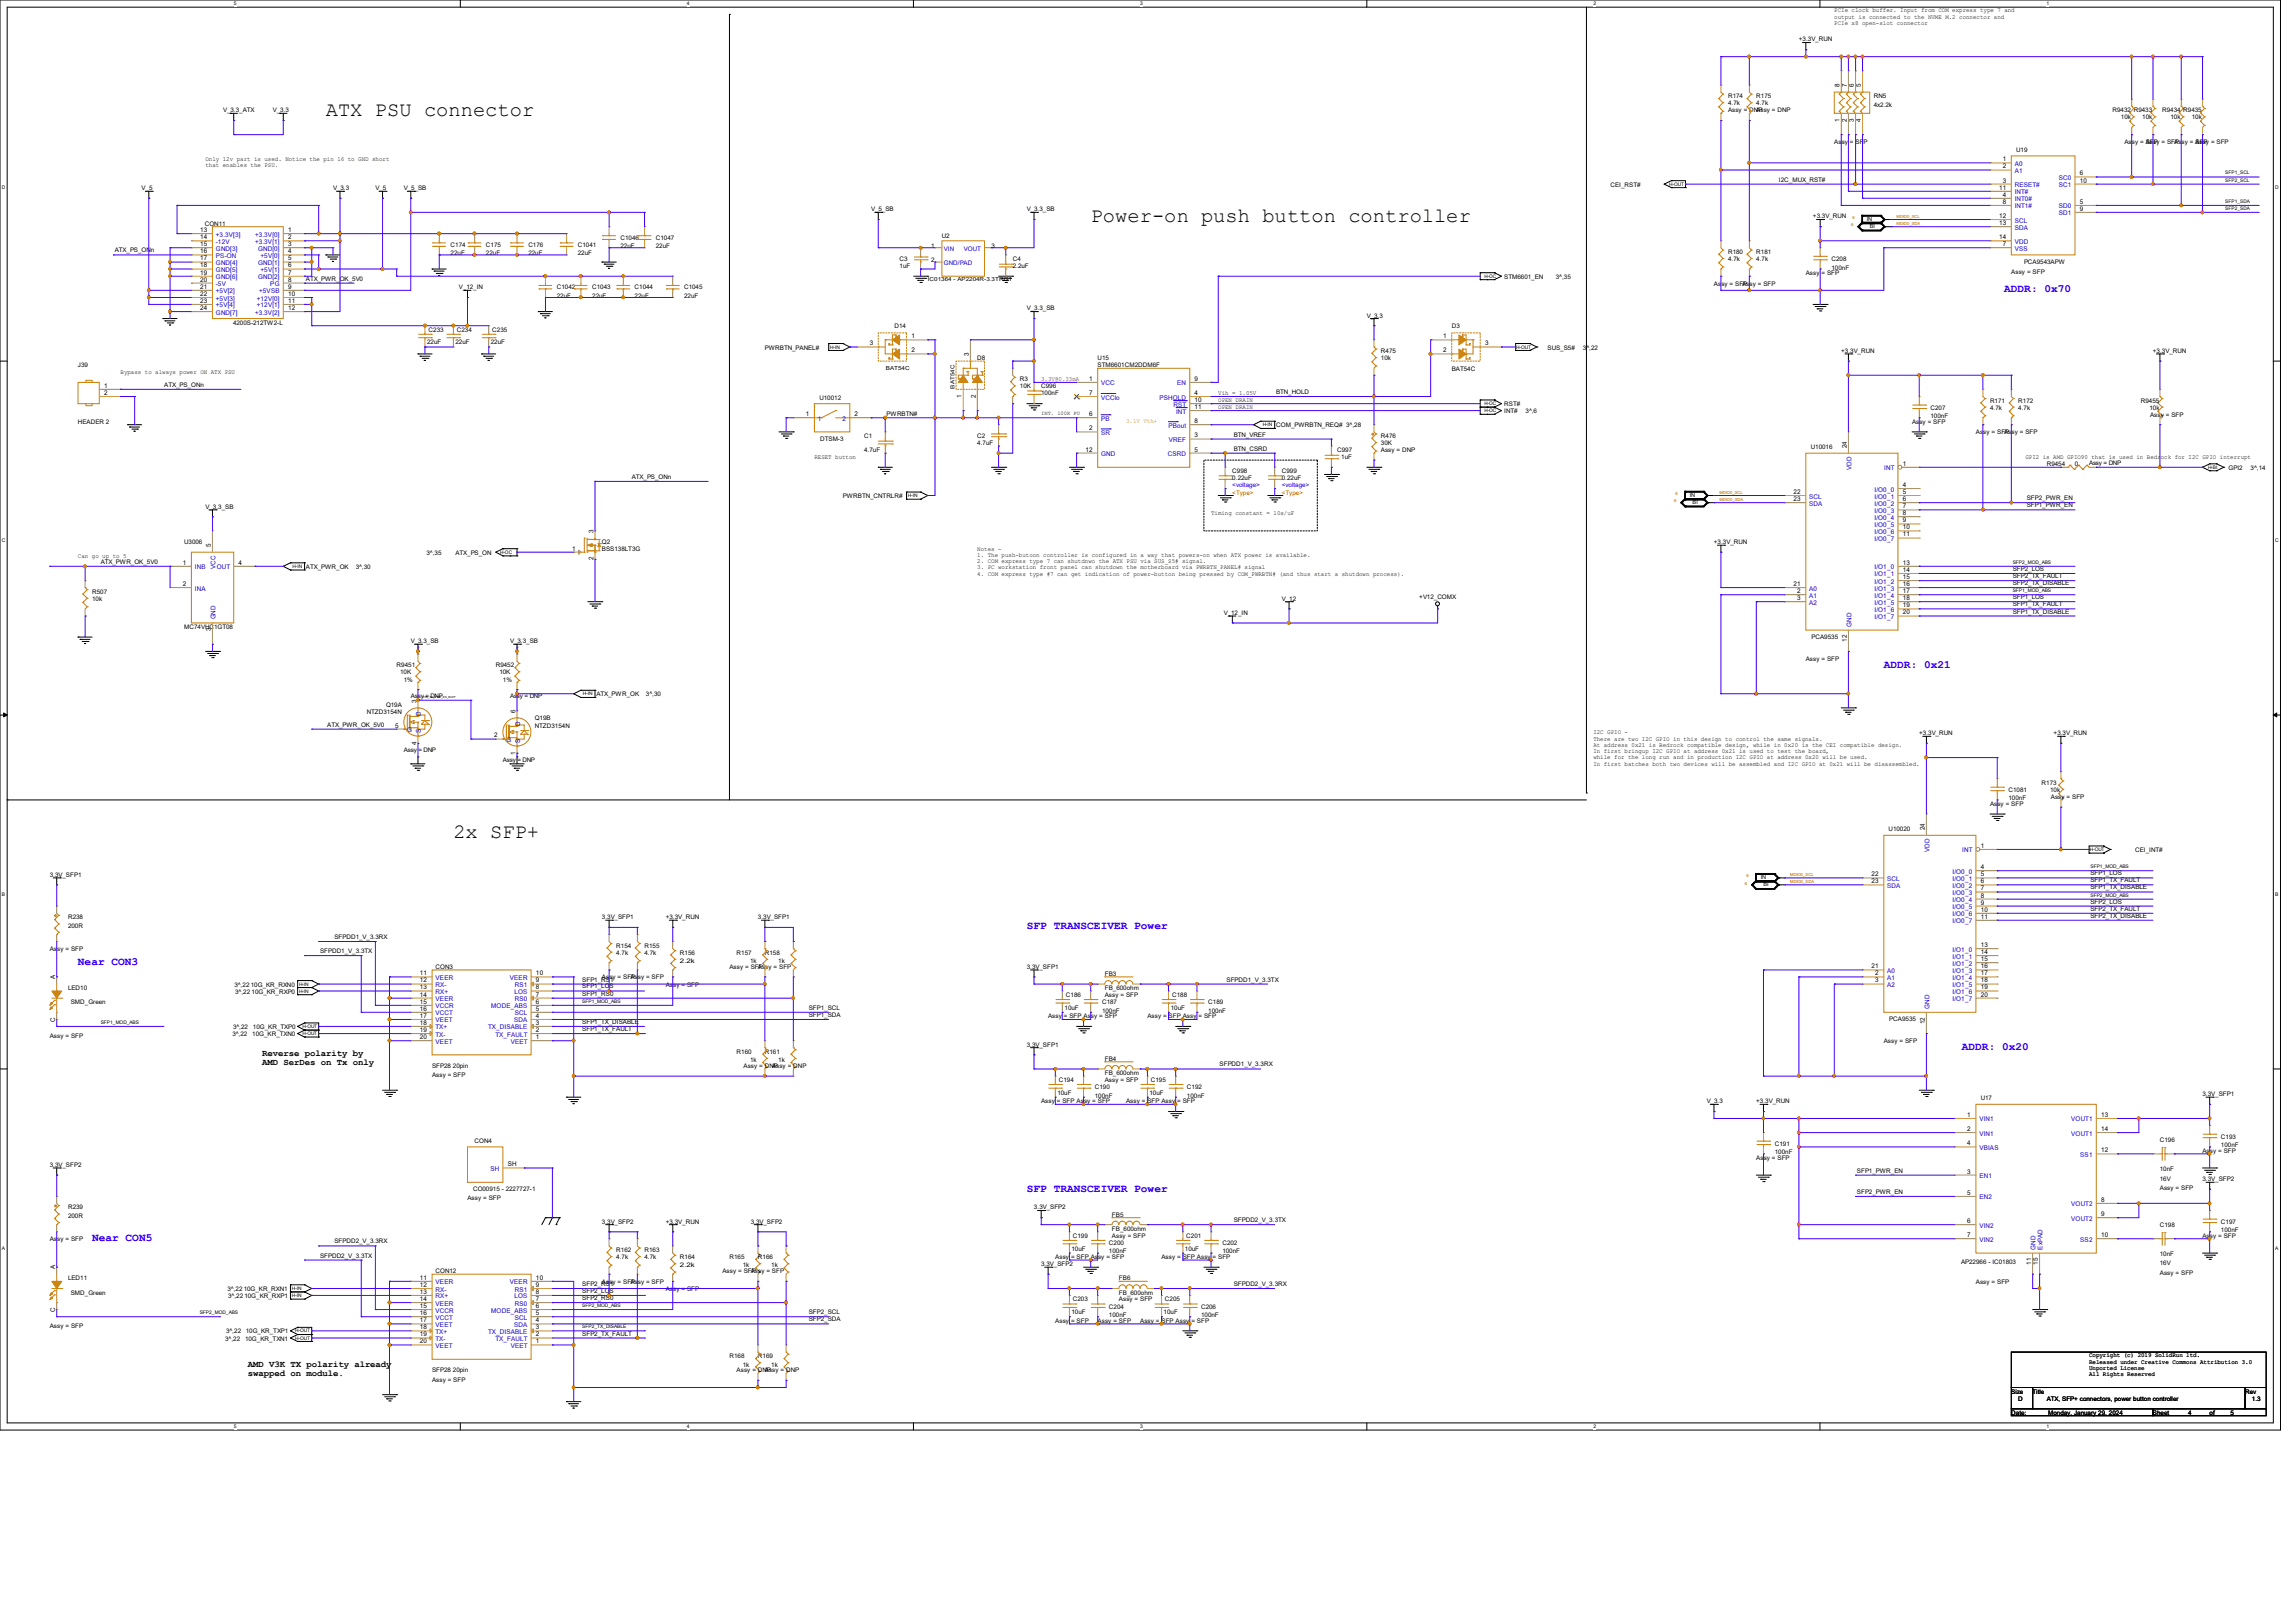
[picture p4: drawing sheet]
<svg xmlns="http://www.w3.org/2000/svg" width="420mm" height="297mm" viewBox="0 0 420 297" stroke-linecap="round" stroke-linejoin="round" font-family="sans-serif">
<defs><g id="words">
<g font-size="3.7">
<text x="59.6" y="21.2">ATX PSU connector</text>
<text x="199.5" y="40.6">Power-on push button controller</text>
<text x="82.9" y="153.3">2x SFP+</text>
</g>
<g font-size="2" fill="#00f">
<text x="366.6" y="53.5">ADDR: 0x70</text>
<text x="344.6" y="122.2">ADDR: 0x21</text>
<text x="187.8" y="170.1">SFP TRANSCEIVER Power</text>
<text x="14.3" y="176.6">Near CON3</text>
<text x="358.9" y="192.2">ADDR: 0x20</text>
<text x="187.8" y="218.1">SFP TRANSCEIVER Power</text>
<text x="16.8" y="227.1">Near CON5</text>
</g>
<g font-size="1.7">
<text x="48" y="193.2">Reverse polarity by</text>
<text x="48" y="194.8">AMD SerDes on Tx only</text>
<text x="45.3" y="250.2">AMD V3K TX polarity already</text>
<text x="45.3" y="251.8">swapped on module.</text>
</g>
<g font-size="1.2">
<text x="336.5" y="16" transform="rotate(-90 336.5 16)">8</text>
<text x="337.8" y="16" transform="rotate(-90 337.8 16)">7</text>
<text x="339.1" y="16" transform="rotate(-90 339.1 16)">6</text>
<text x="340.4" y="16" transform="rotate(-90 340.4 16)">5</text>
<text x="336.5" y="22.3" transform="rotate(-90 336.5 22.3)">1</text>
<text x="337.8" y="22.3" transform="rotate(-90 337.8 22.3)">2</text>
<text x="339.1" y="22.3" transform="rotate(-90 339.1 22.3)">3</text>
<text x="340.4" y="22.3" transform="rotate(-90 340.4 22.3)">4</text>
<text x="366.3" y="29.5">1</text>
<text x="365.7" y="34.7">11</text>
<text x="366.3" y="30.8">2</text>
<text x="366.3" y="33.4">3</text>
<text x="366.3" y="36">4</text>
<text x="380.4" y="32.1">6</text>
<text x="380.4" y="33.4">10</text>
<text x="365.7" y="39.9">12</text>
<text x="365.7" y="41.2">13</text>
<text x="366.3" y="37.3">8</text>
<text x="380.4" y="37.3">5</text>
<text x="380.4" y="38.6">9</text>
<text x="36.6" y="42.5">13</text>
<text x="36.6" y="43.8">14</text>
<text x="36.6" y="45">15</text>
<text x="36.6" y="46.4">16</text>
<text x="36.6" y="47.7">17</text>
<text x="52.7" y="42.5">1</text>
<text x="52.7" y="43.8">2</text>
<text x="52.7" y="45">3</text>
<text x="52.7" y="46.4">4</text>
<text x="52.7" y="47.7">5</text>
<text x="365.7" y="43.8">14</text>
<text x="366.3" y="45">7</text>
<text x="36.6" y="48.9">18</text>
<text x="36.6" y="50.3">19</text>
<text x="36.6" y="51.5">20</text>
<text x="36.6" y="52.8">21</text>
<text x="52.7" y="48.9">6</text>
<text x="52.7" y="50.3">7</text>
<text x="52.7" y="51.5">8</text>
<text x="52.7" y="52.8">9</text>
<text x="36.6" y="54.1">22</text>
<text x="36.6" y="55.4">23</text>
<text x="36.6" y="56.7">24</text>
<text x="52.7" y="54.1">10</text>
<text x="52.7" y="55.4">11</text>
<text x="52.7" y="56.7">12</text>
<text x="159.1" y="63.2">3</text>
<text x="166.7" y="61.9">1</text>
<text x="166.7" y="64.5">2</text>
<text x="177.2" y="65.2" transform="rotate(-90 177.2 65.2)">3</text>
<text x="264" y="61.9">1</text>
<text x="264" y="64.5">2</text>
<text x="271.6" y="63.2">3</text>
<text x="19" y="71">1</text>
<text x="199.2" y="69.7">1</text>
<text x="218.5" y="69.7">9</text>
<text x="19" y="72.3">2</text>
<text x="147.4" y="76.2">1</text>
<text x="156.3" y="76.2">2</text>
<text x="175.9" y="72.8" transform="rotate(-90 175.9 72.8)">1</text>
<text x="178.5" y="72.8" transform="rotate(-90 178.5 72.8)">2</text>
<text x="199.2" y="76.2">6</text>
<text x="199.2" y="72.3">7</text>
<text x="218.5" y="72.3">4</text>
<text x="218.5" y="77.4">8</text>
<text x="218.5" y="73.6">10</text>
<text x="218.5" y="74.8">11</text>
<text x="198.5" y="82.6">12</text>
<text x="199.2" y="78.7">2</text>
<text x="218.5" y="80.1">3</text>
<text x="218.5" y="82.6">5</text>
<text x="337.8" y="82" transform="rotate(-90 337.8 82)">24</text>
<text x="348.1" y="89.1">4</text>
<text x="348.1" y="85.2">1</text>
<text x="328.1" y="90.4">22</text>
<text x="328.1" y="91.7">23</text>
<text x="348.1" y="90.4">5</text>
<text x="348.1" y="91.7">6</text>
<text x="348.1" y="93">7</text>
<text x="348.1" y="94.3">8</text>
<text x="348.1" y="95.6">9</text>
<text x="38.6" y="100.2" transform="rotate(-90 38.6 100.2)">5</text>
<text x="104.7" y="100.8">1</text>
<text x="108.5" y="97.6" transform="rotate(-90 108.5 97.6)">3</text>
<text x="348.1" y="96.9">10</text>
<text x="348.1" y="98.2">11</text>
<text x="33.4" y="103.3">1</text>
<text x="33.4" y="107.2">2</text>
<text x="43.6" y="103.3">4</text>
<text x="108.5" y="102.6" transform="rotate(-90 108.5 102.6)">2</text>
<text x="328.1" y="107.2">21</text>
<text x="348.1" y="103.3">13</text>
<text x="348.1" y="104.6">14</text>
<text x="348.1" y="106">15</text>
<text x="348.1" y="107.2">16</text>
<text x="328.8" y="108.5">2</text>
<text x="328.8" y="109.8">3</text>
<text x="348.1" y="108.5">17</text>
<text x="348.1" y="109.8">18</text>
<text x="348.1" y="111.1">19</text>
<text x="348.1" y="112.4">20</text>
<text x="38.6" y="115.5" transform="rotate(-90 38.6 115.5)">3</text>
<text x="337.8" y="117.5" transform="rotate(-90 337.8 117.5)">12</text>
<text x="76.2" y="128.6" transform="rotate(-90 76.2 128.6)">3</text>
<text x="94.3" y="130.5" transform="rotate(-90 94.3 130.5)">6</text>
<text x="72.3" y="133.1">5</text>
<text x="76.2" y="136.3" transform="rotate(-90 76.2 136.3)">4</text>
<text x="90.4" y="135">2</text>
<text x="94.3" y="138.1" transform="rotate(-90 94.3 138.1)">1</text>
<text x="352.1" y="152" transform="rotate(-90 352.1 152)">24</text>
<text x="362.3" y="155.2">1</text>
<text x="342.3" y="160.4">22</text>
<text x="342.3" y="161.6">23</text>
<text x="362.3" y="159">4</text>
<text x="362.3" y="160.4">5</text>
<text x="362.3" y="161.6">6</text>
<text x="362.3" y="162.9">7</text>
<text x="362.3" y="164.3">8</text>
<text x="362.3" y="165.5">9</text>
<text x="362.3" y="166.8">10</text>
<text x="362.3" y="168.1">11</text>
<text x="362.3" y="173.3">13</text>
<text x="10.1" y="179.2" transform="rotate(-90 10.1 179.2)">A</text>
<text x="76.8" y="178.5">11</text>
<text x="76.8" y="179.8">12</text>
<text x="98" y="178.5">10</text>
<text x="98" y="179.8">9</text>
<text x="342.3" y="177.2">21</text>
<text x="343" y="178.5">2</text>
<text x="343" y="179.8">3</text>
<text x="362.3" y="174.6">14</text>
<text x="362.3" y="175.9">15</text>
<text x="362.3" y="177.2">16</text>
<text x="362.3" y="178.5">17</text>
<text x="362.3" y="179.8">18</text>
<text x="76.8" y="182.4">14</text>
<text x="76.8" y="181.1">13</text>
<text x="76.8" y="183.7">15</text>
<text x="76.8" y="185">16</text>
<text x="98" y="181.1">8</text>
<text x="98" y="183.7">6</text>
<text x="98" y="182.4">7</text>
<text x="98" y="185">5</text>
<text x="362.3" y="181.1">19</text>
<text x="362.3" y="182.4">20</text>
<text x="10.1" y="187" transform="rotate(-90 10.1 187)">C</text>
<text x="76.8" y="186.3">17</text>
<text x="76.8" y="190.2">20</text>
<text x="76.8" y="187.5">18</text>
<text x="76.8" y="188.9">19</text>
<text x="98" y="190.2">1</text>
<text x="98" y="186.3">4</text>
<text x="98" y="187.5">3</text>
<text x="98" y="188.9">2</text>
<text x="352.1" y="187.4" transform="rotate(-90 352.1 187.4)">12</text>
<text x="359.9" y="204.4">1</text>
<text x="359.9" y="207">2</text>
<text x="359.9" y="209.6">4</text>
<text x="384.3" y="204.4">13</text>
<text x="384.3" y="207">14</text>
<text x="92.9" y="213.4">SH</text>
<text x="359.9" y="214.8">3</text>
<text x="384.3" y="210.9">12</text>
<text x="359.9" y="218.7">5</text>
<text x="384.3" y="219.9">8</text>
<text x="359.9" y="223.8">6</text>
<text x="359.9" y="226.4">7</text>
<text x="384.3" y="222.5">9</text>
<text x="384.3" y="226.4">10</text>
<text x="10.1" y="232.3" transform="rotate(-90 10.1 232.3)">A</text>
<text x="371.5" y="231.5" transform="rotate(-90 371.5 231.5)">11</text>
<text x="372.8" y="231.5" transform="rotate(-90 372.8 231.5)">15</text>
<text x="76.8" y="234.2">11</text>
<text x="76.8" y="238.1">14</text>
<text x="76.8" y="236.8">13</text>
<text x="76.8" y="235.5">12</text>
<text x="76.8" y="239.4">15</text>
<text x="98" y="234.2">10</text>
<text x="98" y="236.8">8</text>
<text x="98" y="239.4">6</text>
<text x="98" y="238.1">7</text>
<text x="98" y="235.5">9</text>
<text x="10.1" y="240.1" transform="rotate(-90 10.1 240.1)">C</text>
<text x="76.8" y="242">17</text>
<text x="76.8" y="245.8">20</text>
<text x="76.8" y="243.2">18</text>
<text x="76.8" y="244.6">19</text>
<text x="76.8" y="240.7">16</text>
<text x="98" y="245.8">1</text>
<text x="98" y="240.7">5</text>
<text x="98" y="242">4</text>
<text x="98" y="243.2">3</text>
<text x="98" y="244.6">2</text>
</g>
<g font-size="1.2" fill="#00c">
<text x="368.5" y="30.4">A0</text>
<text x="368.5" y="31.7">A1</text>
<text x="368.5" y="34.2">RESET#</text>
<text x="368.5" y="35.6">INT#</text>
<text x="376.6" y="32.9">SC0</text>
<text x="376.6" y="34.2">SC1</text>
<text x="368.5" y="36.8">INT0#</text>
<text x="368.5" y="38.1">INT1#</text>
<text x="368.5" y="40.7">SCL</text>
<text x="376.6" y="38.1">SD0</text>
<text x="376.6" y="39.4">SD1</text>
<text x="39.5" y="43.3">+3.3V[3]</text>
<text x="39.5" y="44.6">-12V</text>
<text x="39.5" y="45.9">GND[3]</text>
<text x="39.5" y="47.2">PS-ON</text>
<text x="46.6" y="43.3">+3.3V[0]</text>
<text x="46.6" y="44.6">+3.3V[1]</text>
<text x="47.2" y="45.9">GND[0]</text>
<text x="47.7" y="47.2">+5V[0]</text>
<text x="368.5" y="42">SDA</text>
<text x="368.5" y="44.6">VDD</text>
<text x="368.5" y="45.9">VSS</text>
<text x="39.5" y="48.5">GND[4]</text>
<text x="39.5" y="49.8">GND[5]</text>
<text x="39.5" y="51.1">GND[6]</text>
<text x="39.5" y="52.4">-5V</text>
<text x="39.5" y="53.7">+5V[2]</text>
<text x="47.2" y="48.5">GND[1]</text>
<text x="47.2" y="51.1">GND[2]</text>
<text x="47.4" y="53.7">+5VSB</text>
<text x="47.7" y="49.8">+5V[1]</text>
<text x="49.4" y="52.4">PG</text>
<text x="39.5" y="55">+5V[3]</text>
<text x="39.5" y="56.3">+5V[4]</text>
<text x="39.5" y="57.6">GND[7]</text>
<text x="46.6" y="57.6">+3.3V[2]</text>
<text x="47" y="55">+12V[0]</text>
<text x="47" y="56.3">+12V[1]</text>
<text x="201.4" y="70.5">VCC</text>
<text x="215.3" y="70.5">EN</text>
<text x="149.6" y="77">1</text>
<text x="154.1" y="77">2</text>
<text x="201.4" y="77">PB</text>
<text x="201.4" y="73.1">VCClo</text>
<text x="212.1" y="73.1">PSHOLD</text>
<text x="214.7" y="74.4">RST</text>
<text x="215.1" y="75.7">INT</text>
<text x="201.4" y="79.6">SR</text>
<text x="201.4" y="83.5">GND</text>
<text x="213.7" y="83.5">CSRD</text>
<text x="213.7" y="78.3">PBout</text>
<text x="213.8" y="80.9">VREF</text>
<text x="338.7" y="86" transform="rotate(-90 338.7 86)">VDD</text>
<text x="342.9" y="90">I/O0_0</text>
<text x="344.7" y="86.1">INT</text>
<text x="331" y="91.2">SCL</text>
<text x="331" y="92.5">SDA</text>
<text x="342.9" y="91.2">I/O0_1</text>
<text x="342.9" y="92.5">I/O0_2</text>
<text x="342.9" y="93.9">I/O0_3</text>
<text x="342.9" y="95.1">I/O0_4</text>
<text x="342.9" y="96.4">I/O0_5</text>
<text x="342.9" y="97.7">I/O0_6</text>
<text x="342.9" y="99">I/O0_7</text>
<text x="35.6" y="104.2">INB</text>
<text x="39.4" y="104.1" transform="rotate(-90 39.4 104.1)">VCC</text>
<text x="39.7" y="104.2">OUT</text>
<text x="342.9" y="104.2">I/O1_0</text>
<text x="342.9" y="105.5">I/O1_1</text>
<text x="342.9" y="106.8">I/O1_2</text>
<text x="35.6" y="108.1">INA</text>
<text x="39.4" y="113.4" transform="rotate(-90 39.4 113.4)">GND</text>
<text x="331" y="108.1">A0</text>
<text x="331" y="109.4">A1</text>
<text x="331" y="110.7">A2</text>
<text x="342.9" y="108.1">I/O1_3</text>
<text x="342.9" y="109.4">I/O1_4</text>
<text x="342.9" y="110.7">I/O1_5</text>
<text x="342.9" y="112">I/O1_6</text>
<text x="342.9" y="113.3">I/O1_7</text>
<text x="338.7" y="114.7" transform="rotate(-90 338.7 114.7)">GND</text>
<text x="77" y="131" transform="rotate(-90 77 131)">D</text>
<text x="74.5" y="134">G</text>
<text x="77" y="134.1" transform="rotate(-90 77 134.1)">S</text>
<text x="92.6" y="135.8">G</text>
<text x="95.1" y="135.9" transform="rotate(-90 95.1 135.9)">S</text>
<text x="95.1" y="132.8" transform="rotate(-90 95.1 132.8)">D</text>
<text x="352.9" y="156" transform="rotate(-90 352.9 156)">VDD</text>
<text x="358.9" y="156">INT</text>
<text x="345.2" y="161.2">SCL</text>
<text x="357.2" y="159.9">I/O0_0</text>
<text x="357.2" y="161.2">I/O0_1</text>
<text x="345.2" y="162.5">SDA</text>
<text x="357.2" y="162.5">I/O0_2</text>
<text x="357.2" y="163.8">I/O0_3</text>
<text x="357.2" y="165.1">I/O0_4</text>
<text x="357.2" y="166.4">I/O0_5</text>
<text x="357.2" y="167.7">I/O0_6</text>
<text x="357.2" y="169">I/O0_7</text>
<text x="79.7" y="179.3">VEER</text>
<text x="93.3" y="179.3">VEER</text>
<text x="345.2" y="178.1">A0</text>
<text x="345.2" y="179.3">A1</text>
<text x="357.2" y="174.2">I/O1_0</text>
<text x="357.2" y="175.4">I/O1_1</text>
<text x="357.2" y="176.7">I/O1_2</text>
<text x="357.2" y="178.1">I/O1_3</text>
<text x="357.2" y="179.3">I/O1_4</text>
<text x="79.7" y="183.2">VEER</text>
<text x="79.7" y="181.9">RX+</text>
<text x="79.7" y="180.6">RX-</text>
<text x="79.7" y="184.5">VCCR</text>
<text x="79.7" y="185.8">VCCT</text>
<text x="89.9" y="184.5">MODE_ABS</text>
<text x="94.1" y="181.9">LOS</text>
<text x="94.2" y="183.2">RS0</text>
<text x="94.2" y="180.6">RS1</text>
<text x="94.2" y="185.8">SCL</text>
<text x="345.2" y="180.6">A2</text>
<text x="352.9" y="184.6" transform="rotate(-90 352.9 184.6)">GND</text>
<text x="357.2" y="180.6">I/O1_5</text>
<text x="357.2" y="181.9">I/O1_6</text>
<text x="357.2" y="183.2">I/O1_7</text>
<text x="79.7" y="187.1">VEET</text>
<text x="79.7" y="191">VEET</text>
<text x="79.7" y="188.4">TX+</text>
<text x="79.7" y="189.7">TX-</text>
<text x="89.3" y="188.4">TX_DISABLE</text>
<text x="90.6" y="189.7">TX_FAULT</text>
<text x="93.4" y="191">VEET</text>
<text x="94.1" y="187.1">SDA</text>
<text x="362.1" y="205.2">VIN1</text>
<text x="362.1" y="207.8">VIN1</text>
<text x="378.9" y="205.2">VOUT1</text>
<text x="378.9" y="207.8">VOUT1</text>
<text x="89.7" y="214.3">SH</text>
<text x="362.1" y="215.6">EN1</text>
<text x="362.1" y="210.4">VBIAS</text>
<text x="380.5" y="211.7">SS1</text>
<text x="362.1" y="219.5">EN2</text>
<text x="378.9" y="220.8">VOUT2</text>
<text x="362.1" y="224.7">VIN2</text>
<text x="362.1" y="227.2">VIN2</text>
<text x="378.9" y="223.4">VOUT2</text>
<text x="380.5" y="227.2">SS2</text>
<text x="372.4" y="228.7" transform="rotate(-90 372.4 228.7)">GND</text>
<text x="373.6" y="228.7" transform="rotate(-90 373.6 228.7)">ExPAD</text>
<text x="79.7" y="235">VEER</text>
<text x="79.7" y="238.9">VEER</text>
<text x="79.7" y="237.6">RX+</text>
<text x="79.7" y="236.3">RX-</text>
<text x="93.3" y="235">VEER</text>
<text x="94.1" y="237.6">LOS</text>
<text x="94.2" y="238.9">RS0</text>
<text x="94.2" y="236.3">RS1</text>
<text x="79.7" y="242.8">VEET</text>
<text x="79.7" y="244.1">TX+</text>
<text x="79.7" y="245.4">TX-</text>
<text x="79.7" y="240.2">VCCR</text>
<text x="79.7" y="241.5">VCCT</text>
<text x="89.3" y="244.1">TX_DISABLE</text>
<text x="89.9" y="240.2">MODE_ABS</text>
<text x="90.6" y="245.4">TX_FAULT</text>
<text x="94.1" y="242.8">SDA</text>
<text x="94.2" y="241.5">SCL</text>
<text x="79.7" y="246.7">VEET</text>
<text x="93.4" y="246.7">VEET</text>
</g>
<g font-size="1.1">
<text x="335.5" y="2.3">PCIe clock buffer. Input from COM express type 7 and</text>
<text x="335.5" y="3.4">output is connected to the NVME M.2 connector and</text>
<text x="335.5" y="4.6">PCIe x8 open-slot connector</text>
<text x="329" y="7.6">+3.3V_RUN</text>
<text x="316.1" y="17.9">R174</text>
<text x="321.3" y="17.9">R175</text>
<text x="342.8" y="17.9">RN5</text>
<text x="40.8" y="20.5">V_3.3_ATX</text>
<text x="49.9" y="20.5">V_3.3</text>
<text x="316.1" y="19.3">4.7k</text>
<text x="316.1" y="20.5">Assy = DNP</text>
<text x="321.3" y="19.3">4.7k</text>
<text x="321.3" y="20.5">Assy = DNP</text>
<text x="342.8" y="19.5">4x2.2k</text>
<text x="386.4" y="20.5">R9432 R9433</text>
<text x="388" y="21.8">10k</text>
<text x="391.9" y="21.8">10k</text>
<text x="395.5" y="20.5">R9434 R9435</text>
<text x="397" y="21.8">10k</text>
<text x="400.9" y="21.8">10k</text>
<text x="37.6" y="29.5">Only 12v part is used. Notice the pin 16 to GND short</text>
<text x="335.5" y="26.4">Assy = SFP</text>
<text x="368.8" y="27.8">U19</text>
<text x="388.6" y="26.4">Assy = SFP</text>
<text x="392.5" y="26.4">Assy = SFP</text>
<text x="397.7" y="26.4">Assy = SFP</text>
<text x="401.6" y="26.4">Assy = SFP</text>
<text x="25.9" y="34.8">V_5</text>
<text x="37.6" y="30.7">that enables the PSU.</text>
<text x="60.9" y="34.8">V_3.3</text>
<text x="68.7" y="34.8">V_5</text>
<text x="73.9" y="34.8">V_5_SB</text>
<text x="294.6" y="34.2">CEI_RST#</text>
<text x="325.4" y="33.2">I2C_MUX_RST#</text>
<text x="37.5" y="41.3">CON11</text>
<text x="159.3" y="38.7">V_5_SB</text>
<text x="187.8" y="38.7">V_3.3_SB</text>
<text x="331.6" y="40">+3.3V_RUN</text>
<text x="21" y="46.2">ATX_PS_ONn</text>
<text x="82.4" y="45.2">C174</text>
<text x="82.4" y="46.7">22uF</text>
<text x="88.9" y="45.2">C175</text>
<text x="88.9" y="46.7">22uF</text>
<text x="96.6" y="45.2">C176</text>
<text x="96.6" y="46.7">22uF</text>
<text x="105.7" y="45.2">C1041</text>
<text x="105.7" y="46.7">22uF</text>
<text x="113.5" y="43.9">C1046</text>
<text x="113.5" y="45.4">22uF</text>
<text x="120" y="43.9">C1047</text>
<text x="120" y="45.4">22uF</text>
<text x="164.5" y="47.8">C3</text>
<text x="170.3" y="45.3">1</text>
<text x="170.3" y="47.9">2</text>
<text x="172.3" y="43.6">U2</text>
<text x="181.4" y="45.3">3</text>
<text x="185.2" y="47.8">C4</text>
<text x="316.1" y="46.4">R180</text>
<text x="316.1" y="47.8">4.7k</text>
<text x="321.3" y="46.4">R181</text>
<text x="321.3" y="47.8">4.7k</text>
<text x="335" y="47.8">C208</text>
<text x="56" y="51.4">ATX_PWR_OK_5V0</text>
<text x="83.9" y="52.9">V_12_IN</text>
<text x="101.9" y="52.9">C1042</text>
<text x="108.3" y="52.9">C1043</text>
<text x="116.1" y="52.9">C1044</text>
<text x="125.1" y="52.9">C1045</text>
<text x="164.5" y="49.1">1uF</text>
<text x="185.2" y="49.1">2.2uF</text>
<text x="275.2" y="51">STM6601_EN</text>
<text x="284.6" y="51">3^,35</text>
<text x="313.5" y="52.3">Assy = SFP</text>
<text x="318.7" y="52.3">Assy = SFP</text>
<text x="330.3" y="50.3">Assy = SFP</text>
<text x="335" y="49.3">100nF</text>
<text x="367.9" y="50.1">Assy = SFP</text>
<text x="370.2" y="48.4">PCA9543APW</text>
<text x="42.6" y="59.4">4200S-212TW2-L</text>
<text x="101.9" y="54.5">22uF</text>
<text x="108.3" y="54.5">22uF</text>
<text x="116.1" y="54.5">22uF</text>
<text x="125.1" y="54.5">22uF</text>
<text x="187.8" y="56.8">V_3.3_SB</text>
<text x="250" y="58.1">V_3.3</text>
<text x="78.1" y="63">22uF</text>
<text x="78.4" y="60.7">C233</text>
<text x="83.3" y="63">22uF</text>
<text x="83.6" y="60.7">C234</text>
<text x="89.8" y="63">22uF</text>
<text x="90" y="60.7">C235</text>
<text x="139.9" y="64">PWRBTN_PANEL#</text>
<text x="163.6" y="60.1">D14</text>
<text x="178.8" y="65.9">D8</text>
<text x="200.8" y="65.9">U15</text>
<text x="252.6" y="64.6">R475</text>
<text x="252.6" y="65.9">10k</text>
<text x="265.6" y="60.1">D3</text>
<text x="283.1" y="64">SUS_S5#</text>
<text x="289.6" y="64">3^,22</text>
<text x="336.8" y="64.6">+3.3V_RUN</text>
<text x="393.8" y="64.6">+3.3V_RUN</text>
<text x="14.3" y="67.2">J39</text>
<text x="22.1" y="68.4">Bypass to always power ON ATX PSU</text>
<text x="30.1" y="70.8">ATX_PS_ONn</text>
<text x="186.6" y="69.8">R3</text>
<text x="186.6" y="71.1">10K</text>
<text x="190.5" y="71.1">C996</text>
<text x="200.8" y="67.2">STM6601CM2DDM6F</text>
<text x="265.6" y="67.9">BAT54C</text>
<text x="14.3" y="77.6">HEADER 2</text>
<text x="149.9" y="73.2">U10012</text>
<text x="162.2" y="76.2">PWRBTN#</text>
<text x="190.5" y="72.4">100nF</text>
<text x="222.8" y="73.5">OPEN DRAIN</text>
<text x="222.8" y="74.8">OPEN DRAIN</text>
<text x="222.8" y="72.2">Vih = 1.05V</text>
<text x="233.4" y="72.1">BTN_HOLD</text>
<text x="275.2" y="74.3">RST#</text>
<text x="275.2" y="75.6">INT#</text>
<text x="279" y="75.6">3^,6</text>
<text x="349.7" y="77.6">Assy = SFP</text>
<text x="353.1" y="75">C207</text>
<text x="353.1" y="76.5">100nF</text>
<text x="364" y="73.7">R171</text>
<text x="364" y="75">4.7k</text>
<text x="369.2" y="73.7">R172</text>
<text x="369.2" y="75">4.7k</text>
<text x="391.6" y="73.7">R9455</text>
<text x="393.2" y="75">10k</text>
<text x="393.3" y="76.2">Assy = SFP</text>
<text x="149" y="83.9">RESET button</text>
<text x="150" y="80.6">DTSM-3</text>
<text x="158.1" y="80.1">C1</text>
<text x="158.1" y="82.7">4.7uF</text>
<text x="178.8" y="80.1">C2</text>
<text x="178.8" y="81.5">4.7uF</text>
<text x="225.7" y="82.5">BTN_CSRD</text>
<text x="225.7" y="79.9">BTN_VREF</text>
<text x="233.5" y="78.2">COM_PWRBTN_REQ# 3^,28</text>
<text x="244.6" y="82.7">C997</text>
<text x="252.6" y="80.1">R476</text>
<text x="252.6" y="81.5">30K</text>
<text x="252.6" y="82.7">Assy = DNP</text>
<text x="331.2" y="82.2">U10016</text>
<text x="361.4" y="79.5">Assy = SFP</text>
<text x="366.6" y="79.5">Assy = SFP</text>
<text x="370.5" y="83.9">GPI2 is AMD GPIO90 that is used in Bedrock for I2C GPIO interrupt</text>
<text x="115.6" y="87.6">ATX_PS_ONn</text>
<text x="225.4" y="86.6">C998</text>
<text x="225.4" y="87.9">0.22uF</text>
<text x="234.5" y="86.6">C999</text>
<text x="234.5" y="87.9">0.22uF</text>
<text x="245.4" y="84">1uF</text>
<text x="374.4" y="85.3">R9454</text>
<text x="379.6" y="85.3">0</text>
<text x="382.1" y="85.2">Assy = DNP</text>
<text x="407.7" y="86">GPI2</text>
<text x="411.7" y="86">3^,14</text>
<text x="37.6" y="93.1">V_3.3_SB</text>
<text x="154.2" y="91.1">PWRBTN_CNTRLR#</text>
<text x="221.5" y="94.3">Timing constant = 10s/uF</text>
<text x="370.7" y="91.5">SFP2_PWR_EN</text>
<text x="370.7" y="92.8">SFP1_PWR_EN</text>
<text x="33.7" y="99.6">U3006</text>
<text x="78" y="101.5">3^,35</text>
<text x="83.3" y="101.5">ATX_PS_ON</text>
<text x="110.1" y="99.6">Q2</text>
<text x="110.1" y="100.9">BSS138LT3G</text>
<text x="178.8" y="100.8">Notes -</text>
<text x="178.8" y="101.9">1. The push-butoon controller is configured in a way that powers-on when ATX power is available.</text>
<text x="313.5" y="99.6">+3.3V_RUN</text>
<text x="14.3" y="102">Can go up to 5</text>
<text x="18.4" y="103.2">ATX_PWR_OK_5V0</text>
<text x="56" y="104.1">ATX_PWR_OK</text>
<text x="65.1" y="104.1">3^,30</text>
<text x="178.8" y="103">2. COM express type 7 can shutdnwo the ATX PSU via SUS_S5# signal.</text>
<text x="178.8" y="104.2">3. PC workstation front panel can shutdown the motherboard via PWRBTN_PANEL# signal</text>
<text x="178.8" y="105.3">4. COM express type #7 can get indication of power-button being pressed by COM_PWRBTN# (and thus start a shutdown process).</text>
<text x="368.2" y="104.5">SFP2_LOS</text>
<text x="368.2" y="105.8">SFP2_TX_FAULT</text>
<text x="368.2" y="107.1">SFP2_TX_DISABLE</text>
<text x="16.8" y="108.6">R507</text>
<text x="16.8" y="109.9">10k</text>
<text x="223.9" y="112.5">V_12_IN</text>
<text x="234.5" y="109.9">V_12</text>
<text x="259.6" y="109.7">+V12_COMX</text>
<text x="368.2" y="112.3">SFP1_TX_DISABLE</text>
<text x="368.2" y="111">SFP1_TX_FAULT</text>
<text x="368.2" y="109.6">SFP1_LOS</text>
<text x="33.7" y="115.1">MC74VHC1GT08</text>
<text x="75.1" y="117.7">V_3.3_SB</text>
<text x="93.3" y="117.7">V_3.3_SB</text>
<text x="331.4" y="116.9">PCA9535</text>
<text x="72.6" y="122.1">R9451</text>
<text x="73.2" y="123.4">10K</text>
<text x="73.9" y="124.7">1%</text>
<text x="90.7" y="122.1">R9452</text>
<text x="91.4" y="123.4">10K</text>
<text x="92" y="124.7">1%</text>
<text x="330.3" y="121">Assy = SFP</text>
<text x="67.1" y="130.6">NTZD3154N</text>
<text x="70.6" y="129.4">Q19A</text>
<text x="75.1" y="127.8">Assy = DNP</text>
<text x="93.3" y="127.8">Assy = DNP</text>
<text x="97.8" y="131.8">Q19B</text>
<text x="109.1" y="127.4">ATX_PWR_OK</text>
<text x="118.1" y="127.4">3^,30</text>
<text x="59.9" y="133">ATX_PWR_OK_5V0</text>
<text x="73.9" y="137.7">Assy = DNP</text>
<text x="97.8" y="133.1">NTZD3154N</text>
<text x="291.5" y="134.4">I2C GPIO -</text>
<text x="291.5" y="135.6">There are two I2C GPIO in this design to control the same signals.</text>
<text x="291.5" y="136.7">At address 0x21 is Bedrock compatible design, while in 0x20 is the CEI compatible design.</text>
<text x="291.5" y="137.8">In first bringup I2C GPIO at address 0x21 is used to test the board,</text>
<text x="351.1" y="134.5">+3.3V_RUN</text>
<text x="375.7" y="134.5">+3.3V_RUN</text>
<text x="92" y="139.5">Assy = DNP</text>
<text x="291.5" y="139">while for the long run and in production I2C GPIO at address 0x20 will be used.</text>
<text x="291.5" y="140.1">In first batches both two devices will be assembled and I2C GPIO at 0x21 will be disassembled.</text>
<text x="373.5" y="143.6">R173</text>
<text x="364" y="147.5">Assy = SFP</text>
<text x="367.4" y="144.9">C1081</text>
<text x="367.4" y="146.5">100nF</text>
<text x="375" y="144.9">10k</text>
<text x="375.1" y="146.2">Assy = SFP</text>
<text x="345.5" y="152.2">U10020</text>
<text x="390.6" y="155.9">CEI_INT#</text>
<text x="9.1" y="160.4">3.3V_SFP1</text>
<text x="382.4" y="160.2">SFP1_LOS</text>
<text x="382.4" y="161.5">SFP1_TX_FAULT</text>
<text x="382.4" y="165.4">SFP2_LOS</text>
<text x="382.4" y="166.7">SFP2_TX_FAULT</text>
<text x="382.4" y="162.8">SFP1_TX_DISABLE</text>
<text x="382.4" y="167.9">SFP2_TX_DISABLE</text>
<text x="12.4" y="168.2">R238</text>
<text x="12.4" y="169.8">200R</text>
<text x="61.2" y="171.8">SFPDD1_V_3.3RX</text>
<text x="110.1" y="168.2">3.3V_SFP1</text>
<text x="112.7" y="173.4">R154</text>
<text x="117.9" y="173.4">R155</text>
<text x="121.8" y="168.2">+3.3V_RUN</text>
<text x="138.6" y="168.2">3.3V_SFP1</text>
<text x="9.1" y="174.1">Assy = SFP</text>
<text x="58.5" y="174.4">SFPDD1_V_3.3TX</text>
<text x="79.7" y="177.3">CON3</text>
<text x="106.5" y="179.6">SFP1_RS1</text>
<text x="110.1" y="179.2">Assy = SFP</text>
<text x="112.7" y="174.7">4.7k</text>
<text x="115.3" y="179.2">Assy = SFP</text>
<text x="117.9" y="174.7">4.7k</text>
<text x="124.4" y="174.7">R156</text>
<text x="124.4" y="176.3">2.2k</text>
<text x="133.4" y="177.3">Assy = SFP</text>
<text x="134.7" y="174.7">R157</text>
<text x="137.2" y="176.3">1k</text>
<text x="138.6" y="177.3">Assy = SFP</text>
<text x="139.9" y="174.7">R158</text>
<text x="142.4" y="176.3">1k</text>
<text x="187.8" y="177.3">3.3V_SFP1</text>
<text x="202.1" y="178.6">FB3</text>
<text x="224.4" y="179.6">SFPDD1_V_3.3TX</text>
<text x="12.4" y="181.2">LED10</text>
<text x="13" y="183.8">SMD_Green</text>
<text x="42.9" y="180.6">3^,22</text>
<text x="43" y="181.8">3^,22</text>
<text x="45.9" y="180.6">10G_KR_RXN0</text>
<text x="46" y="181.8">10G_KR_RXP0</text>
<text x="106.5" y="182.2">SFP1_RS0</text>
<text x="106.5" y="180.9">SFP1_LOS</text>
<text x="121.8" y="180.6">Assy = SFP</text>
<text x="148" y="184.8">SFP1_SCL</text>
<text x="194.7" y="184.8">10uF</text>
<text x="195" y="182.5">C186</text>
<text x="201.6" y="183.8">C187</text>
<text x="201.6" y="185.3">100nF</text>
<text x="202.1" y="181.2">FB_600ohm</text>
<text x="202.1" y="182.5">Assy = SFP</text>
<text x="214.2" y="184.8">10uF</text>
<text x="214.4" y="182.5">C188</text>
<text x="221" y="183.8">C189</text>
<text x="221" y="185.3">100nF</text>
<text x="9.1" y="190">Assy = SFP</text>
<text x="42.5" y="189.6">3^,22</text>
<text x="42.6" y="188.3">3^,22</text>
<text x="46.1" y="189.6">10G_KR_TXN0</text>
<text x="46.3" y="188.3">10G_KR_TXP0</text>
<text x="106.5" y="187.4">SFP1_TX_DISABLE</text>
<text x="106.5" y="188.7">SFP1_TX_FAULT</text>
<text x="148" y="186.1">SFP1_SDA</text>
<text x="187.8" y="191.6">3.3V_SFP1</text>
<text x="191.7" y="186.4">Assy = SFP Assy = SFP</text>
<text x="209.9" y="186.4">Assy = SFP Assy = SFP</text>
<text x="344.6" y="190.9">Assy = SFP</text>
<text x="345.6" y="186.9">PCA9535</text>
<text x="79" y="195.4">SFP28 20pin</text>
<text x="79" y="197.1">Assy = SFP</text>
<text x="134.7" y="192.8">R160</text>
<text x="136" y="195.4">Assy = DNP</text>
<text x="137.2" y="194.4">1k</text>
<text x="139.9" y="192.8">R161</text>
<text x="141.2" y="195.4">Assy = DNP</text>
<text x="142.4" y="194.4">1k</text>
<text x="202.1" y="194.1">FB4</text>
<text x="202.1" y="196.7">FB_600ohm</text>
<text x="223.1" y="195.2">SFPDD1_V_3.3RX</text>
<text x="190.5" y="201.9">Assy = SFP Assy = SFP</text>
<text x="193.4" y="200.4">10uF</text>
<text x="193.7" y="198">C194</text>
<text x="200.3" y="199.3">C190</text>
<text x="200.3" y="200.9">100nF</text>
<text x="202.1" y="198">Assy = SFP</text>
<text x="206" y="201.9">Assy = SFP Assy = SFP</text>
<text x="210.3" y="200.4">10uF</text>
<text x="210.5" y="198">C195</text>
<text x="217.1" y="199.3">C192</text>
<text x="217.1" y="200.9">100nF</text>
<text x="312.2" y="201.9">V_3.3</text>
<text x="321.3" y="201.9">+3.3V_RUN</text>
<text x="362.3" y="201.4">U17</text>
<text x="402.9" y="200.6">3.3V_SFP1</text>
<text x="86.8" y="209.2">CON4</text>
<text x="324.6" y="209.7">C191</text>
<text x="395.1" y="209">C196</text>
<text x="406.3" y="208.4">C193</text>
<text x="406.3" y="209.9">100nF</text>
<text x="9.1" y="213.6">3.3V_SFP2</text>
<text x="321.3" y="212.3">Assy = SFP</text>
<text x="324.6" y="211.3">100nF</text>
<text x="339.7" y="214.6">SFP1_PWR_EN</text>
<text x="395.1" y="214.3">10nF</text>
<text x="402.9" y="211">Assy = SFP</text>
<text x="12.4" y="221.3">R239</text>
<text x="85.5" y="219.7">Assy = SFP</text>
<text x="86.5" y="218">CO00915 - 2227727-1</text>
<text x="189.1" y="221.3">3.3V_SFP2</text>
<text x="339.7" y="218.5">SFP2_PWR_EN</text>
<text x="395.1" y="216">16V</text>
<text x="395.1" y="217.7">Assy = SFP</text>
<text x="402.9" y="216.2">3.3V_SFP2</text>
<text x="9.1" y="227.2">Assy = SFP</text>
<text x="12.4" y="222.9">200R</text>
<text x="61.2" y="227.5">SFPDD2_V_3.3RX</text>
<text x="110.1" y="224">3.3V_SFP2</text>
<text x="121.8" y="224">+3.3V_RUN</text>
<text x="137.3" y="224">3.3V_SFP2</text>
<text x="196.3" y="226.5">C199</text>
<text x="202.9" y="227.8">C200</text>
<text x="203.4" y="222.6">FB5</text>
<text x="203.4" y="225.2">FB_600ohm</text>
<text x="203.4" y="226.5">Assy = SFP</text>
<text x="217" y="226.5">C201</text>
<text x="223.6" y="227.8">C202</text>
<text x="225.7" y="223.7">SFPDD2_V_3.3TX</text>
<text x="395.1" y="224.6">C198</text>
<text x="402.9" y="226.5">Assy = SFP</text>
<text x="406.3" y="224">C197</text>
<text x="406.3" y="225.5">100nF</text>
<text x="58.5" y="230.1">SFPDD2_V_3.3TX</text>
<text x="79.7" y="233">CON12</text>
<text x="112.7" y="229.1">R162</text>
<text x="112.7" y="230.4">4.7k</text>
<text x="117.9" y="229.1">R163</text>
<text x="117.9" y="230.4">4.7k</text>
<text x="124.4" y="230.4">R164</text>
<text x="124.4" y="232">2.2k</text>
<text x="132.2" y="233">Assy = SFP</text>
<text x="133.4" y="230.4">R165</text>
<text x="135.9" y="232">1k</text>
<text x="137.3" y="233">Assy = SFP</text>
<text x="138.6" y="230.4">R166</text>
<text x="141.1" y="232">1k</text>
<text x="190.5" y="231.7">3.3V_SFP2</text>
<text x="193" y="230.4">Assy = SFP Assy = SFP</text>
<text x="196" y="228.9">10uF</text>
<text x="202.9" y="229.4">100nF</text>
<text x="212.5" y="230.4">Assy = SFP Assy = SFP</text>
<text x="216.7" y="228.9">10uF</text>
<text x="223.6" y="229.4">100nF</text>
<text x="358.7" y="231.3">AP22966 - IC01803</text>
<text x="395.1" y="229.9">10nF</text>
<text x="395.1" y="231.6">16V</text>
<text x="395.1" y="233.3">Assy = SFP</text>
<text x="12.4" y="234.3">LED11</text>
<text x="13" y="236.9">SMD_Green</text>
<text x="41.6" y="236.2">3^,22</text>
<text x="41.7" y="237.5">3^,22</text>
<text x="44.6" y="236.2">10G_KR_RXN1</text>
<text x="44.7" y="237.5">10G_KR_RXP1</text>
<text x="106.5" y="235.3">SFP2_RS1</text>
<text x="106.5" y="237.9">SFP2_RS0</text>
<text x="106.5" y="236.6">SFP2_LOS</text>
<text x="110.1" y="235">Assy = SFP</text>
<text x="115.3" y="235">Assy = SFP</text>
<text x="121.8" y="236.2">Assy = SFP</text>
<text x="196.3" y="238.2">C203</text>
<text x="202.9" y="239.5">C204</text>
<text x="204.7" y="234.3">FB6</text>
<text x="204.7" y="236.9">FB_600ohm</text>
<text x="204.7" y="238.2">Assy = SFP</text>
<text x="213.1" y="238.2">C205</text>
<text x="219.7" y="239.5">C206</text>
<text x="225.7" y="235.3">SFPDD2_V_3.3RX</text>
<text x="361.4" y="235">Assy = SFP</text>
<text x="9.1" y="243.1">Assy = SFP</text>
<text x="41.2" y="245.3">3^,22</text>
<text x="41.4" y="244">3^,22</text>
<text x="44.8" y="245.3">10G_KR_TXN1</text>
<text x="45" y="244">10G_KR_TXP1</text>
<text x="106.5" y="244.4">SFP2_TX_FAULT</text>
<text x="148" y="240.5">SFP2_SCL</text>
<text x="148" y="241.8">SFP2_SDA</text>
<text x="193" y="242.1">Assy = SFP</text>
<text x="196" y="240.5">10uF</text>
<text x="200.8" y="242.1">Assy = SFP</text>
<text x="202.9" y="241.1">100nF</text>
<text x="208.6" y="242.1">Assy = SFP Assy = SFP</text>
<text x="212.8" y="240.5">10uF</text>
<text x="219.7" y="241.1">100nF</text>
<text x="79" y="251.1">SFP28 20pin</text>
<text x="133.4" y="248.5">R168</text>
<text x="134.7" y="251.1">Assy = DNP</text>
<text x="135.9" y="250.1">1k</text>
<text x="138.6" y="248.5">R169</text>
<text x="139.9" y="251.1">Assy = DNP</text>
<text x="141.1" y="250.1">1k</text>
<text x="382.1" y="248.4">Copyright (c) 2019 SolidRun ltd.</text>
<text x="382.1" y="249.6">Released under Creative Commons Attribution 3.0</text>
<text x="382.1" y="250.7">Unported License</text>
<text x="382.1" y="251.8">All Rights Reserved</text>
<text x="79" y="252.8">Assy = SFP</text>
<text x="367.9" y="255">Size</text>
<text x="369.2" y="256.3">D</text>
<text x="371.8" y="255">Title</text>
<text x="374.4" y="256.3">ATX, SFP+ connectors, power button controller</text>
<text x="410.7" y="255">Rev</text>
<text x="411.9" y="256.3">1.3</text>
<text x="367.9" y="258.9">Date:</text>
<text x="374.6" y="258.9">Monday, January 29, 2024</text>
<text x="393.8" y="258.9">Sheet</text>
<text x="400.3" y="258.9">4</text>
<text x="404.2" y="258.9">of</text>
<text x="408" y="258.9">5</text>
</g>
<g font-size="1.1" fill="#00c">
<text x="172.7" y="45.9">VIN</text>
<text x="176.3" y="45.9">VOUT</text>
<text x="172.7" y="48.5">GND/PAD</text>
</g>
<text font-size="1.1" fill="#800000" x="190.5" y="69.6">3.3V@0.33mA</text>
<text font-size="1.1" fill="#cc8006" x="206" y="77.4">3.1V Vth+</text>
<g font-size="1.1" fill="#00f">
<text x="225.4" y="89.2">&lt;voltage&gt;</text>
<text x="234.5" y="89.2">&lt;voltage&gt;</text>
</g>
<g font-size="1.1" fill="#f00">
<text x="225.4" y="90.5">&lt;Type&gt;</text>
<text x="234.5" y="90.5">&lt;Type&gt;</text>
</g>
<g font-size="1">
<text x="341.5" y="40.4">IN</text>
<text x="342" y="41.7">BI</text>
<text x="169.7" y="51.4">IC01364 - AP2204R-3.3TRG1</text>
<text x="162" y="67.7">BAT54C</text>
<text x="174.6" y="71.1" transform="rotate(-90 174.6 71.1)">BAT54C</text>
<text x="190.5" y="76">INT. 100K PU</text>
<text x="309.1" y="90.9">IN</text>
<text x="309.6" y="92.2">BI</text>
<text x="322.1" y="160.9">IN</text>
<text x="322.6" y="162.2">BI</text>
</g>
<g font-size=".9">
<text x="42.8" y="1">5</text>
<text x="125.6" y="1">4</text>
<text x="208.5" y="1">3</text>
<text x="291.5" y="1">2</text>
<text x="374.4" y="1">1</text>
<text x=".3" y="34.5">D</text>
<text x="305.4" y="34">H-OUT</text>
<text x="407" y="31.9">SFP1_SCL</text>
<text x="407" y="33.2">SFP2_SCL</text>
<text x="416.2" y="34.5">D</text>
<text x="407" y="37.1">SFP1_SDA</text>
<text x="407" y="38.4">SFP2_SDA</text>
<text x="271.5" y="50.8">H-OC</text>
<text x="151.8" y="63.8">H-IN</text>
<text x="277.4" y="63.8">H-OUT</text>
<text x="271.5" y="74.1">H-OC</text>
<text x="271.5" y="75.4">H-OC</text>
<text x="231" y="78">H-IN</text>
<text x="403.9" y="85.8">H-BI</text>
<text x="166.1" y="91">H-IN</text>
<text x=".3" y="99.3">C</text>
<text x="91.5" y="101.3">H-OC</text>
<text x="416.2" y="99.3">C</text>
<text x="53.5" y="103.9">H-IN</text>
<text x="368.2" y="103.2">SFP2_MOD_ABS</text>
<text x="368.2" y="108.4">SFP1_MOD_ABS</text>
<text x="106.6" y="127.3">H-IN</text>
<text x="382.3" y="155.7">H-OUT</text>
<text x="382.4" y="158.9">SFP1_MOD_ABS</text>
<text x=".3" y="164">B</text>
<text x="382.4" y="164.1">SFP2_MOD_ABS</text>
<text x="416.2" y="164">B</text>
<text x="54.7" y="180.4">H-IN</text>
<text x="54.7" y="181.7">H-IN</text>
<text x="106.5" y="183.5">SFP1_MOD_ABS</text>
<text x="18.4" y="187.4">SFP1_MOD_ABS</text>
<text x="55.3" y="188.1">H-OUT</text>
<text x="55.3" y="189.4">H-OUT</text>
<text x=".3" y="228.8">A</text>
<text x="416.2" y="228.8">A</text>
<text x="53.4" y="236.1">H-IN</text>
<text x="53.4" y="237.4">H-IN</text>
<text x="106.5" y="239.2">SFP2_MOD_ABS</text>
<text x="36.5" y="240.5">SFP2_MOD_ABS</text>
<text x="54" y="243.8">H-OUT</text>
<text x="54" y="245.2">H-OUT</text>
<text x="106.5" y="243.1">SFP2_TX_DISABLE</text>
<text x="42.8" y="261.4">5</text>
<text x="125.6" y="261.4">4</text>
<text x="208.5" y="261.4">3</text>
<text x="291.5" y="261.4">2</text>
<text x="374.4" y="261.4">1</text>
</g>
<g font-size=".8" fill="#f00">
<text x="338.6" y="41.4">6</text>
<text x="338.9" y="40.1">6</text>
<text x="346.9" y="41.1">MDIO0_SDA</text>
<text x="346.9" y="39.9">MDIO0_SCL</text>
<text x="306.2" y="91.9">6</text>
<text x="306.5" y="90.6">6</text>
<text x="314.5" y="90.4">MDIO0_SCL</text>
<text x="314.5" y="91.7">MDIO0_SDA</text>
<text x="319.2" y="161.9">6</text>
<text x="319.4" y="160.6">6</text>
<text x="327.5" y="160.3">MDIO0_SCL</text>
<text x="327.5" y="161.6">MDIO0_SDA</text>
</g>
<text font-size=".5" x="77.3" y="127.7">SYS_S0_PWR_EN_BUFF</text>
</g></defs>
<path d="M0 0h417.2v261.7h-417.2zM1.3 1.3h414.5v259.1h-414.5z" fill="none" stroke="#000" stroke-width=".18"/>
<g fill="#fff">
<path d="M42.8 .2h.5v1h-.5z"/>
<path d="M42.8 260.6h.5v1h-.5z"/>
</g>
<path d="M84.2 0v1.3M84.2 260.4v1.3" fill="none" stroke="#000" stroke-width=".18"/>
<g fill="#fff">
<path d="M125.6 .2h.6v1h-.6z"/>
<path d="M125.6 260.6h.6v1h-.6z"/>
</g>
<path d="M167.1 0v1.3M167.1 260.4v1.3" fill="none" stroke="#000" stroke-width=".18"/>
<g fill="#fff">
<path d="M208.5 .2h.5v1h-.5z"/>
<path d="M208.5 260.6h.5v1h-.5z"/>
</g>
<path d="M250 0v1.3M250 260.4v1.3" fill="none" stroke="#000" stroke-width=".18"/>
<g fill="#fff">
<path d="M291.5 .2h.5v1h-.5z"/>
<path d="M291.5 260.6h.5v1h-.5z"/>
</g>
<path d="M332.9 0v1.3M332.9 260.4v1.3" fill="none" stroke="#000" stroke-width=".18"/>
<g fill="#fff">
<path d="M374.4 .2h.5v1h-.5z"/>
<path d="M374.4 260.6h.5v1h-.5z"/>
<path d="M.3 33.7h.7v1h-.7z"/>
<path d="M416.2 33.7h.6v1h-.6z"/>
<path d="M.3 98.5h.7v1h-.7z"/>
<path d="M416.2 98.5h.6v1h-.6z"/>
</g>
<path d="M0 66.1h1.3M415.8 66.1h1.4" fill="none" stroke="#000" stroke-width=".18"/>
<g fill="#fff">
<path d="M.3 163.2h.6v1.1h-.6z"/>
<path d="M416.2 163.2h.6v1.1h-.6z"/>
</g>
<path d="M0 130.9h1.3M415.8 130.9h1.4" fill="none" stroke="#000" stroke-width=".18"/>
<path d="M.7 130.5l.6 .4-.6 .3zM415.8 130.9l.7-.4v.7z" fill="#000" stroke="#000" stroke-width=".18"/>
<g fill="#fff">
<path d="M.3 228h.6v1h-.6z"/>
<path d="M416.2 228h.5v1h-.5z"/>
</g>
<g fill="none" stroke="#000" stroke-width=".18">
<path d="M133.4 2.6h.1M133.4 2.6v143.8M290.2 1.3v143.8M329.7 7.8h1.3M330.3 9.1h.1M330.3 7.8v1.3M331 7.8h.1M26.6 35h1.3M27.2 36.3h.1M27.2 35v1.3M27.9 35h.1M42.1 20.7h.1"/>
<path d="M42.1 20.7h1.3M42.8 22.1h.1M42.8 20.7v1.4M51.2 20.7h.1M51.2 20.7h1.3M51.8 22.1h.1M51.8 20.7v1.4M61.6 35h1.3M62.2 36.3h.1M62.2 35v1.3M62.9 35h.1M69.3 35h1.3"/>
<path d="M70 36.3h.1M70 35v1.3M70.6 35h.1M74.5 35h1.3M75.1 36.3h.1M75.1 35v1.3M75.8 35h.1M160 38.9h1.3M160.7 38.9v1.3M161.3 38.9h.1M188.5 38.9h1.3M189.1 38.9v1.3"/>
<path d="M189.8 38.9h.1M304.4 33.7h.1M304.4 33.7l1.3 .6M305.7 33.1h.1M305.7 34.3h.1M305.7 33.1h2.6v1.2M305.7 33.1l-1.3 .6M305.7 34.3h2.6M308.3 34.3h.1M340.6 39.4h.1M340.6 39.4h3.5M340.6 39.4v1.5"/>
<path d="M340.7 39.5h.1M340.7 39.5h3.3M340.7 39.5v1.3M344 39.5h.1M344 39.4h.1M344 39.5l.6 .7M344 39.5l.7 .7M344 39.4l.7 .8M344.1 39.4h.1M344.1 39.4l.7 .8M29.8 58.3h.1M29.8 58.3h2.6"/>
<path d="M30.2 58.7h.1M30.2 58.7h1.8M30.6 59.1h1M31 59.5h.1M31 59.5h.2M31.6 59.1h.1M59.6 46.7h.1M59.6 46.7h2.6M60 47h.1M60 47h1.8M60.4 47.4h1M60.8 47.8h.1"/>
<path d="M60.8 47.8h.2M61.4 47.4h.1M79 49.2h.1M79 49.2h2.6M79.4 49.6h.1M79.4 49.6h1.8M79.8 50h1.1M80.2 50.4h.1M80.2 50.4h.3M80.9 50h.1M84.9 53.1h.1M84.9 53.1h1.2"/>
<path d="M85.5 54.4h.1M85.5 53.1v1.3M98.5 57h.1M98.5 57h2.5M98.8 57.4h.1M98.8 57.4h1.9M99.2 57.8h1.1M99.7 58.2h.1M99.7 58.2h.2M100.3 57.8h.1M110.1 48h.1M110.1 48h2.6"/>
<path d="M110.5 48.3h.1M110.5 48.3h1.8M110.9 48.7h1M111.3 49.1h.1M111.3 49.1h.2M111.9 48.7h.1M160.7 40.2h.1M167.1 50.5h2.6M167.5 50.9h1.8M167.9 51.3h.1M167.9 51.3h1.1M168.3 51.7h.2"/>
<path d="M168.5 51.7h.1M169.3 50.9h.1M169.7 50.5h.1M182.7 50.5h2.6M183 50.9h1.9M183.4 51.3h.1M183.4 51.3h1.1M183.9 51.7h.2M184.1 51.7h.1M184.9 50.9h.1M185.3 50.5h.1M188.5 57h1.3"/>
<path d="M189.1 40.2h.1M189.1 58.3h.1M189.1 57v1.3M189.8 57h.1M250.7 58.3h1.3M251.3 59.6h.1M251.3 58.3v1.3M252 58.3h.1M270.8 49.9h.1M270.8 51.2h.1M270.8 49.9v1.3M270.8 49.9h2.5"/>
<path d="M270.8 51.2h2.5M272 51.2h.1M273.3 49.9h.1M273.3 51.2h.1M273.3 49.9l1.4 .6-1.4 .7M331.6 55.7h2.6M332 56.1h1.8M332.3 40.2h1.3M332.4 56.5h.1M332.4 56.5h1.1M332.8 56.9h.3M333 41.5h.1"/>
<path d="M333 40.2v1.3M333.1 56.9h.1M333.6 40.2h.1M333.8 56.1h.1M334.2 55.7h.1M339.8 41.5h.1M339.8 41.5l.8 .7M339.9 41.5h.1M339.9 41.5l.8 .7M339.9 41.5l.8 .6M340.1 41.5h.1M340.1 41.5l.6 .6"/>
<path d="M340.6 42.2h.1M340.6 40.7h.1M340.6 40.9h.1M340.6 40.7h3.5M340.6 40.7l-.8 .8M340.6 40.9h3.5M340.7 42.2h.1M340.7 40.7h.1M340.7 42.1h.1M340.7 40.8h.1M340.7 40.7l-.8 .8M340.7 42.1h3.3"/>
<path d="M340.7 40.8h3.3M340.7 40.8l-.8 .7M340.7 40.8l-.6 .7M344 40.8h.1M344 40.7h.1M344 40.9h.1M344 40.8l.6 .7M344 40.8l.7 .7M344 40.7l.7 .8M344.1 40.7h.1M344.1 40.9h.1M344.1 40.7l.7 .8"/>
<path d="M344.6 41.5h.1M344.6 40.2h.1M344.6 40.2h1.3M344.6 41.5l-.6 .6M344.6 41.5h1.3M344.6 40.2l-.6 .6M344.7 41.5h.1M344.7 40.2h.1M344.7 41.5l-.7 .6M344.7 41.5l-.7 .7M344.7 40.2l-.7 .7M344.7 40.2l-.7 .6"/>
<path d="M344.8 41.5h.1M344.8 40.2h.1M344.8 41.5l-.7 .7h-3.5M344.8 40.2l-.7 .7M23.3 77.7h.1M23.3 77.7h2.6M23.7 78.1h.1M23.7 78.1h1.8M24.1 78.5h1M24.5 78.9h.1M24.5 78.9h.3M25.1 78.5h.1"/>
<path d="M76.5 64.8h.1M76.5 64.8h2.5M76.8 65.2h.1M76.8 65.2h1.9M77.2 65.6h1.1M77.6 66h.1M77.6 66h.3M78.3 65.6h.1M88.1 64.8h.1M88.1 64.8h2.6M88.5 65.2h.1M88.5 65.2h1.8"/>
<path d="M88.9 65.6h1M89.3 66h.1M89.3 66h.2M89.9 65.6h.1M142.5 79h2.6M142.9 79.4h1.8M143.3 79.8h.1M143.3 79.8h1M144.7 79.4h.1M145.1 79h.1M151.6 62.9h.1M151.6 64.1h.1"/>
<path d="M151.6 62.9h2.6M151.6 62.9v1.2M151.6 64.1h2.6M154.2 62.9h.1M154.2 64.1h.1M154.2 62.9l1.2 .6M155.4 63.5h.1M155.4 63.5l-1.2 .6M187.8 73.9h2.7M188.3 74.3h1.7M188.6 74.6h.1M188.6 74.6h1.1"/>
<path d="M189 75h.3M189.3 75h.1M190 74.3h.1M190.5 73.9h.1M229.3 77.7h.1M229.3 77.7l1.3 .7M230.6 77.1h.1M230.6 78.4h.1M230.6 77.1l-1.3 .6M230.6 77.1h2.6M230.6 78.4h2.6M233.2 77.1h.1"/>
<path d="M233.2 78.4h.1M233.2 77.1v1.3M270.8 73.2h.1M270.8 74.5h.1M270.8 75.8h.1M270.8 73.2v2.6M270.8 73.2h2.5M270.8 74.5h2.5M270.8 75.8h2.5M272 74.5h.1M272 75.8h.1M273.3 73.2h.1"/>
<path d="M273.3 74.5h.1M273.3 75.8h.1M273.3 73.2l1.4 .7-1.4 .6M273.3 74.5l1.4 .6-1.4 .7M277.2 64.1h.1M277.2 64.1h2.6M279.8 62.9h.1M279.8 64.1h.1M279.8 62.9h-2.6v1.2M279.8 62.9l1.3 .6M281.1 63.5h.1M281.1 63.5l-1.3 .6"/>
<path d="M337.5 64.8h1.3M338.1 66.1h.1M338.1 64.8v1.3M338.8 64.8h.1M349.8 79h2.6M350.2 79.4h1.8M350.6 79.8h.1M350.6 79.8h1M352 79.4h.1M352.4 79h.1M394.5 64.8h1.3M395.1 66.1h.1"/>
<path d="M395.1 64.8v1.3M395.8 64.8h.1M38.2 93.3h1.3M38.9 94.6h.1M38.9 93.3v1.3M39.5 93.3h.1M143.7 80.2h.2M143.9 80.2h.1M160.7 85.5h.1M160.7 85.5h2.5M161 85.9h.1M161 85.9h1.9"/>
<path d="M161.4 86.3h1.1M161.8 86.7h.1M161.8 86.7h.3M162.5 86.3h.1M165.8 90h.1M165.8 91.4h.1M165.8 90h2.6M165.8 90v1.4M165.8 91.4h2.6M168.4 90h.1M168.4 91.4h.1M168.4 90l1.3 .7"/>
<path d="M169.7 90.7h.1M169.7 90.7l-1.3 .7M181.4 85.5h2.6M181.8 85.9h1.8M182.2 86.3h.1M182.2 86.3h1M182.5 86.7h.3M182.8 86.7h.1M183.6 85.9h.1M184 85.5h.1M195.6 85.5h2.6M196 85.9h1.8"/>
<path d="M196.4 86.3h.1M196.4 86.3h1M196.8 86.7h.3M197.1 86.7h.1M197.8 85.9h.1M198.2 85.5h.1M222.8 90.7h2.6M223.2 91.1h1.8M223.6 91.5h.1M223.6 91.5h1M224 91.9h.2M224.2 91.9h.1"/>
<path d="M225 91.1h.1M225.4 90.7h.1M231.9 90.7h2.6M232.3 91.1h1.8M232.7 91.5h.1M232.7 91.5h1M233 91.9h.3M233.3 91.9h.1M234.1 91.1h.1M234.5 90.7h.1M242.3 86.8h2.6M242.7 87.2h1.8"/>
<path d="M243 87.6h.1M243 87.6h1.1M243.4 88h.3M243.7 88h.1M244.5 87.2h.1M244.9 86.8h.1M250 85.5h2.6M250.4 85.9h1.8M250.8 86.3h.1M250.8 86.3h1M251.2 86.7h.3M251.5 86.7h.1"/>
<path d="M252.2 85.9h.1M252.6 85.5h.1M307.4 92h.1M307.4 92l.8 .8M307.6 92h.1M307.6 92l.7 .8M307.6 92l.7 .6M307.7 92h.1M307.7 92l.6 .6M308.2 89.9h.1M308.2 91.5h.1M308.2 92.8h.1"/>
<path d="M308.2 91.2h.1M308.2 91.5h3.5M308.2 89.9h3.5M308.2 89.9v1.6M308.2 91.2h3.5M308.2 91.2l-.8 .8M308.3 90h.1M308.3 91.4h.1M308.3 92.8h.1M308.3 91.2h.1M308.3 92.6h.1M308.3 90h3.3"/>
<path d="M308.3 91.4h3.3M308.3 90v1.4M308.3 91.2l-.7 .8M308.3 92.6h3.3M308.3 91.4l-.7 .6M308.3 91.4l-.6 .6M311.6 90h.1M311.6 91.4h.1M311.6 89.9h.1M311.6 91.5h.1M311.6 91.2h.1M311.6 90l.6 .7"/>
<path d="M311.6 90l.7 .7M311.6 89.9l.7 .8M311.6 91.4l.6 .6M311.6 91.4l.7 .6M311.6 91.2l.7 .8M311.7 89.9h.1M311.7 91.5h.1M311.7 91.2h.1M311.7 89.9l.8 .8M311.7 91.2l.8 .8M312.2 90.7h.1M312.2 92h.1"/>
<path d="M312.2 90.7h1.3M312.2 90.7l-.6 .7M312.2 92l-.6 .6M312.2 92h1.3M312.3 90.7h.1M312.3 92h.1M312.3 90.7l-.7 .8M312.3 90.7l-.7 .7M312.3 92l-.7 .6M312.3 92l-.7 .8M312.5 90.7h.1M312.5 92h.1"/>
<path d="M312.5 90.7l-.8 .8M312.5 92l-.8 .8h-3.5M314.2 99.8h1.3M314.8 99.8v1.2M315.5 99.8h.1M350.9 80.2h.3M351.2 80.2h.1M402.9 85.5h.1M402.9 85.5l1.3 .6M404.2 84.9h.1M404.2 86.1h.1M404.2 84.9l-1.3 .6"/>
<path d="M404.2 84.9h1.3M404.2 86.1h1.3M405.5 84.9h.1M405.5 86.1h.1M405.5 84.9l1.3 .6M406.8 85.5h.1M406.8 85.5l-1.3 .6M14.3 116.6h.1M14.3 116.6h2.5M14.6 117h.1M14.6 117h1.9M15 117.4h1.1"/>
<path d="M15.5 117.8h.1M15.5 117.8h.2M16.1 117.4h.1M37.6 119.2h2.6M38 119.6h1.8M38.4 120h.1M38.4 120h1M39.8 119.6h.1M40.2 119.2h.1M51.8 103.6h.1M51.8 103.6l1.3 .7M53.1 103h.1"/>
<path d="M53.1 104.3h.1M53.1 103l-1.3 .6M53.1 103h2.6M53.1 104.3h2.6M55.7 103h.1M55.7 104.3h.1M55.7 103v1.3M75.8 117.9h1.3M76.5 119.2h.1M76.5 117.9v1.3M77.1 117.9h.1M92 100.4h.1"/>
<path d="M92 101.7h.1M92 100.4h2.6M92 100.4l-1.3 .6 1.3 .7M92 101.7h2.6M93.3 101.7h.1M93.9 117.9h1.3M94.6 100.4h.1M94.6 101.7h.1M94.6 119.2h.1M94.6 100.4v1.3M94.6 117.9v1.3M95.2 117.9h.1"/>
<path d="M107.5 110.1h2.6M107.9 110.5h1.8M108.3 110.9h.1M108.3 110.9h1M108.7 111.3h.3M109 111.3h.1M109.7 110.5h.1M110.1 110.1h.1M224.8 112.7h.1M224.8 112.7h1.3M225.4 114h.1M225.4 112.7v1.3"/>
<path d="M235.1 110.1h1.3M235.8 111.4h.1M235.8 110.1v1.3M236.4 110.1h.1M263 111.4h.1M263 110.9v.5M314.8 101h.1M38.7 120.4h.3M39 120.4h.1M75.1 139.8h.1M75.1 139.8h2.6M76.5 138.5h.1"/>
<path d="M76.5 138.5v1.3M93.3 139.8h.1M93.3 139.8h2.6M94.6 138.5h.1M94.6 138.5v1.3M104.9 127h.1M104.9 127l1.4 .6M106.3 126.3h.1M106.3 127.6h.1M106.3 126.3l-1.4 .7M106.3 126.3h2.5M106.3 127.6h2.5"/>
<path d="M108.8 126.3h.1M108.8 127.6h.1M108.8 126.3v1.3M336.8 129.5h2.6M337.2 130h1.8M337.6 130.3h.1M337.6 130.3h1M338 130.7h.2M338.2 130.7h.1M339 130h.1M339.4 129.5h.1M351.7 134.7h1.3"/>
<path d="M352.4 136h.1M352.4 134.7v1.3M353 134.7h.1M376.3 134.7h1.3M377 136h.1M377 134.7v1.3M377.6 134.7h.1M1.3 146.4h.1M1.3 146.4h288.9M75.5 140.2h1.8M75.9 140.6h.1M75.9 140.6h1.1"/>
<path d="M76.3 141h.3M76.6 141h.1M77.3 140.2h.1M93.7 140.2h1.8M94.1 140.6h.1M94.1 140.6h1M94.4 141h.3M94.7 141h.1M95.5 140.2h.1M290.2 145.1h.1M321.1 159.9h.1M321.1 159.9h3.6"/>
<path d="M321.1 159.9v1.5M324.5 159.9h.1M324.5 159.9l.8 .8M324.7 159.9h.1M324.7 159.9l.7 .8M364 149h2.6M364.4 149.4h1.8M364.8 149.8h.1M364.8 149.8h1M365.2 150.2h.3M365.5 150.2h.1M366.2 149.4h.1"/>
<path d="M366.6 149h.1M382.1 156.1h.1M382.1 156.1h2.7M384.8 154.8h.1M384.8 156.1h.1M384.8 154.8h-2.7v1.3M384.8 154.8l1.2 .6M386 155.4h.1M386 155.4l-1.2 .7M9.7 160.7h1.3M10.4 161.9h.1M10.4 160.7v1.2"/>
<path d="M11 160.7h.1M54.4 179.5h.1M54.4 179.5h2.6M54.4 179.5v2.5M57 179.5h.1M57 179.5l1.3 .6M110.8 168.4h1.3M111.4 169.7h.1M111.4 168.4v1.3M112.1 168.4h.1M122.4 168.4h1.3M123.1 169.7h.1"/>
<path d="M123.1 168.4v1.3M123.7 168.4h.1M139.3 168.4h1.3M139.9 169.7h.1M139.9 168.4v1.3M140.6 168.4h.1M188.5 177.5h1.3M189.1 178.8h.1M189.1 177.5v1.3M189.8 177.5h.1M320.4 161.9h.1M320.4 161.9l.7 .8"/>
<path d="M320.5 161.9h.1M320.5 161.9l.8 .8M320.5 161.9l.8 .7M320.6 161.9h.1M320.6 161.9l.7 .7M321.1 161.4h.1M321.1 162.7h.1M321.1 161.2h.1M321.1 161.4h3.6M321.1 161.2h3.6M321.1 161.2l-.7 .7M321.3 160h.1"/>
<path d="M321.3 161.3h.1M321.3 162.7h.1M321.3 161.2h.1M321.3 162.6h.1M321.3 160h3.2M321.3 160v1.3M321.3 161.3h3.2M321.3 161.2l-.8 .7M321.3 162.6h3.2M321.3 161.3l-.8 .6M321.3 161.3l-.7 .6M324.5 160h.1"/>
<path d="M324.5 161.3h.1M324.5 161.4h.1M324.5 161.2h.1M324.5 160l.7 .7M324.5 160l.8 .7M324.5 161.3l.7 .6M324.5 161.3l.8 .6M324.5 161.2l.8 .7M324.7 161.4h.1M324.7 161.2h.1M324.7 161.2l.7 .7M325.2 160.7h.1"/>
<path d="M325.2 161.9h.1M325.2 160.7h1.3M325.2 160.7l-.7 .6M325.2 161.9l-.7 .7M325.2 161.9h1.3M325.3 160.7h.1M325.3 161.9h.1M325.3 160.7l-.8 .7M325.3 160.7l-.8 .6M325.3 161.9l-.8 .7M325.3 161.9l-.8 .8M325.4 160.7h.1"/>
<path d="M325.4 161.9h.1M325.4 160.7l-.7 .7M325.4 161.9l-.7 .8h-3.6M0 195.6h1.3M54.4 180.7h.1M54.4 182h.1M54.4 187.8h.1M54.4 189.1h.1M54.4 180.7h2.6M54.4 182h2.6M54.4 187.8l1.3 .7M54.4 189.1l1.3 .7"/>
<path d="M55.7 187.2h.1M55.7 188.5h.1M55.7 189.8h.1M55.7 187.2h2.6v2.6M55.7 187.2l-1.3 .6M55.7 188.5h2.6M55.7 188.5l-1.3 .6M55.7 189.8h2.6M57 180.7h.1M57 182h.1M57 180.7l1.3 .7M58.3 180.1h.1"/>
<path d="M58.3 181.4h.1M58.3 188.5h.1M58.3 189.8h.1M58.3 180.1l-1.3 .6M58.3 181.4l-1.3 .6M70 199.5h2.6M70.4 199.9h1.8M72.2 199.9h.1M72.6 199.5h.1M188.5 191.7h1.3M189.1 193h.1M189.1 191.7v1.3"/>
<path d="M189.8 191.7h.1M196.9 187.8h2.6M197.3 188.3h1.8M197.7 188.6h.1M197.7 188.6h1M198.1 189h.2M198.3 189h.1M199.1 188.3h.1M199.5 187.8h.1M215.1 187.8h2.5M215.4 188.3h1.9M215.8 188.6h.1"/>
<path d="M215.8 188.6h1.1M216.2 189h.3M216.5 189h.1M217.3 188.3h.1M217.6 187.8h.1M351.1 199.5h2.6M351.5 199.9h1.8M353.3 199.9h.1M353.7 199.5h.1M415.8 195.6h1.4M9.7 213.7h1.3M10.4 215.1h.1"/>
<path d="M10.4 213.7v1.4M11 213.7h.1M70.7 200.3h.1M70.7 200.3h1.1M71.1 200.7h.3M71.4 200.7h.1M103.6 200.8h.1M103.6 200.8h2.7M104.1 201.2h.1M104.1 201.2h1.7M104.4 201.6h1.1M104.8 202h.1"/>
<path d="M104.8 202h.3M105.5 201.6h.1M213.7 203.4h2.7M214.2 203.8h1.7M214.5 204.2h.1M214.5 204.2h1.1M214.9 204.6h.3M215.2 204.6h.1M215.9 203.8h.1M216.4 203.4h.1M312.8 202.1h1.4M313.5 203.4h.1"/>
<path d="M313.5 202.1v1.3M314.2 202.1h.1M321.3 215.1h2.5M321.6 215.4h1.9M321.9 202.1h1.3M322.1 215.8h.1M322.1 215.8h1M322.5 216.2h.2M322.6 203.4h.1M322.6 202.1v1.3M322.7 216.2h.1M323.2 202.1h.1"/>
<path d="M323.5 215.4h.1M323.8 215.1h.1M351.8 200.3h.1M351.8 200.3h1.1M352.3 200.7h.2M352.5 200.7h.1M402.9 213.7h2.6M403.3 214.2h1.8M403.5 200.8h1.3M403.5 216.4h1.3M403.6 214.5h.1M403.6 214.5h1.1"/>
<path d="M404.1 214.9h.2M404.2 202.1h.1M404.2 217.6h.1M404.2 200.8v1.3M404.2 216.4v1.2M404.3 214.9h.1M404.8 200.8h.1M404.8 216.4h.1M405.1 214.2h.1M405.5 213.7h.1M53.1 235.1h.1M53.1 236.4h.1"/>
<path d="M53.1 237.7h.1M53.1 235.1h2.6M53.1 235.1v2.6M53.1 236.4h2.6M53.1 237.7h2.6M55.7 235.1h.1M55.7 236.4h.1M55.7 237.7h.1M55.7 235.1l1.3 .7M55.7 236.4l1.3 .7M57 235.8h.1M57 237.1h.1"/>
<path d="M57 235.8l-1.3 .6M57 237.1l-1.3 .6M99.8 222.8h.1M99.8 222.8l-.7 1.3M99.8 222.8h2.6M101 222.8h.1M101 222.8l-.6 1.3M101.7 224.1h.1M102.4 222.8h.1M102.4 222.8l-.7 1.3M110.8 224.1h1.3M111.4 225.4h.1"/>
<path d="M111.4 224.1v1.3M112.1 224.1h.1M122.4 224.1h1.3M123.1 225.4h.1M123.1 224.1v1.3M123.7 224.1h.1M138 224.1h1.3M138.6 225.4h.1M138.6 224.1v1.3M139.3 224.1h.1M189.8 221.5h1.3M190.5 222.8h.1"/>
<path d="M190.5 221.5v1.3M191.1 221.5h.1M191.1 231.9h1.3M191.7 233.2h.1M191.7 231.9v1.3M192.4 231.9h.1M198.2 231.9h2.6M198.6 232.3h1.8M199 232.7h.1M199 232.7h1M199.4 233h.2M199.6 233h.1"/>
<path d="M200.4 232.3h.1M200.8 231.9h.1M220.2 231.9h2.6M220.6 232.3h1.8M221 232.7h.1M221 232.7h1M221.4 233h.3M221.7 233h.1M222.4 232.3h.1M222.8 231.9h.1M371.8 239.6h2.6M374.4 239.6h.1"/>
<path d="M402.9 229.3h2.6M403.3 229.7h1.8M403.6 230.1h.1M403.6 230.1h1.1M404.1 230.5h.2M404.3 230.5h.1M405.1 229.7h.1M405.5 229.3h.1M53.1 243.5h.1M53.1 244.9h.1M53.1 243.5l1.3 .7M53.1 244.9l1.3 .6"/>
<path d="M54.4 242.9h.1M54.4 244.2h.1M54.4 245.5h.1M54.4 242.9h2.6v2.6M54.4 242.9l-1.3 .6M54.4 244.2h2.6M54.4 244.2l-1.3 .7M54.4 245.5h2.6M57 244.2h.1M57 245.5h.1M70 255.2h2.6M70.4 255.6h1.8"/>
<path d="M70.7 256h.1M70.7 256h1.1M71.1 256.4h.3M71.4 256.4h.1M72.2 255.6h.1M72.6 255.2h.1M103.6 256.5h.1M103.6 256.5h2.7M104.1 256.9h.1M104.1 256.9h1.7M104.4 257.3h1.1M104.8 257.7h.1"/>
<path d="M104.8 257.7h.3M105.5 257.3h.1M216.4 243.5h2.5M216.7 243.9h1.9M217.1 244.3h.1M217.1 244.3h1M217.5 244.7h.3M217.8 244.7h.1M218.6 243.9h.1M218.9 243.5h.1M367.9 253.9h3.9v3.9h-3.9zM367.9 257.8h25.9v1.3h-25.9z"/>
<path d="M367.9 247.4h46.6v6.5h-46.6zM371.8 253.9h38.9v3.9h-38.9zM372.2 240.1h1.8M372.6 240.5h.1M372.6 240.5h1M373 240.8h.2M373.2 240.8h.1M374 240.1h.1M393.8 257.8h20.7v1.3h-20.7zM410.7 253.9h3.8v3.9h-3.8z"/>
<circle cx="263" cy="110.5" r=".36"/>
</g>
<path d="M220.2 84.2h20.8v13h-20.8z" fill="none" stroke="#000" stroke-width=".18" stroke-dasharray=".3"/>
<g fill="none" stroke="#cc8006" stroke-width=".18">
<path d="M314.4 18h.1M314.4 19.6h.1M314.4 18l.8 .8M314.4 19.6l.8 .8M314.8 16.8l.4 .4M315.2 17.2h.1M315.2 18.8h.1M315.2 17.2l-.8 .8M315.2 18.8l-.8 .8M319.6 18h.1M319.6 19.6h.1M319.6 18l.8 .8"/>
<path d="M319.6 19.6l.8 .8M320 16.8l.4 .4M320.4 17.2h.1M320.4 18.8h.1M320.4 17.2l-.8 .8M320.4 18.8l-.8 .8M335.5 16.8h6.5v3.9h-6.5zM336.4 17.2h.1M336.4 18.8h.1M336.4 17.2l.8 .8M336.4 18.8l.8 .8M336.8 16.8h.1"/>
<path d="M336.8 16.8l-.4 .4M337.2 18h.1M337.2 19.6h.1M337.2 18l-.8 .8M337.2 19.6l-.8 .8M337.7 17.2h.1M337.7 18.8h.1M337.7 17.2l.8 .8M337.7 18.8l.8 .8M338.1 16.8h.1M338.1 16.8l-.4 .4M338.5 18h.1"/>
<path d="M338.5 19.6h.1M338.5 18l-.8 .8M338.5 19.6l-.8 .8M339 17.2h.1M339 18.8h.1M339 17.2l.8 .8M339 18.8l.8 .8M339.4 16.8h.1M339.4 16.8l-.4 .4M339.8 18h.1M339.8 19.6h.1M339.8 18l-.8 .8"/>
<path d="M339.8 19.6l-.8 .8M340.3 17.2h.1M340.3 18.8h.1M340.3 17.2l.8 .8M340.3 18.8l.8 .8M340.7 16.8h.1M340.7 16.8l-.4 .4M341.1 18h.1M341.1 19.6h.1M341.1 18l-.8 .8M341.1 19.6l-.8 .8M393.8 19.4h.1"/>
<path d="M393.8 19.4l.4 .5M394.2 19.9h.1M394.2 19.9l-.8 .7M399 19.4h.1M399 19.4l.4 .5M399.4 19.9h.1M399.4 19.9l-.8 .7M402.9 19.4h.1M402.9 19.4l.4 .5M403.3 19.9h.1M403.3 19.9l-.8 .7M314.8 20.7h.1"/>
<path d="M315.2 20.4h.1M315.2 20.4l-.4 .3M320 20.7h.1M320.4 20.4h.1M320.4 20.4l-.4 .3M336.4 20.4h.1M336.4 20.4l.4 .3M337.7 20.4h.1M337.7 20.4l.4 .3M339 20.4h.1M339 20.4l.4 .3M340.3 20.4h.1"/>
<path d="M340.3 20.4l.4 .3M393.4 22.2h.1M393.4 20.6h.1M393.4 22.2l.8 .7M393.4 20.6l.8 .8M394.2 22.9h.1M394.2 21.4h.1M394.2 22.9l-.4 .4M394.2 21.4l-.8 .8M398.6 22.2h.1M398.6 20.6h.1M398.6 22.2l.8 .7"/>
<path d="M398.6 20.6l.8 .8M399.4 22.9h.1M399.4 21.4h.1M399.4 22.9l-.4 .4M399.4 21.4l-.8 .8M402.5 22.2h.1M402.5 20.6h.1M402.5 22.2l.8 .7M402.5 20.6l.8 .8M403.3 22.9h.1M403.3 21.4h.1M403.3 22.9l-.4 .4"/>
<path d="M403.3 21.4l-.8 .8M38.9 41.5h12.9v16.8h-12.9zM93.4 44.4h.1M93.4 45.1h.1M93.4 44.4h2.4M93.4 45.1h2.4M94.6 45.1h.1M94.6 44.4h.1M94.6 44.1v.3M94.6 45.1v.2M98.6 52.2h.1M98.6 52.9h.1"/>
<path d="M98.6 52.2h2.3M98.6 52.9h2.3M99.8 52.9h.1M99.8 52.2h.1M99.8 51.8v.4M99.8 52.9v.2M102.5 44.4h.1M102.5 45.1h.1M102.5 44.4h2.3M102.5 45.1h2.3M103.6 45.1h.1M103.6 44.4h.1"/>
<path d="M103.6 44.1v.3M103.6 45.1v.2M105.1 52.2h.1M105.1 52.9h.1M105.1 52.2h2.3M105.1 52.9h2.3M106.3 52.9h.1M106.3 52.2h.1M106.3 51.8v.4M106.3 52.9v.2M110.2 43.1h.1M110.2 43.8h.1"/>
<path d="M110.2 43.1h2.4M110.2 43.8h2.4M111.4 43.8h.1M111.4 43.1h.1M111.4 42.8v.3M111.4 43.8v.3M116.7 43.1h.1M116.7 43.8h.1M116.7 43.1h2.4M116.7 43.8h2.4M117.9 43.8h.1M117.9 43.1h.1"/>
<path d="M117.9 42.8v.3M117.9 43.8v.3M167.3 47.5h2.3M167.3 47h2.3M168.4 48h.1M168.4 47h.1M168.4 46.7v.3M168.4 47.5v.5M169.6 47.5h.1M169.6 47h.1M172.3 44.1h7.8v6.4h-7.8zM314.4 46.5h.1"/>
<path d="M314.4 48.1h.1M314.4 46.5l.8 .8M314.4 48.1l.8 .8M314.8 49.2h.1M314.8 45.3l.4 .5M315.2 45.8h.1M315.2 47.3h.1M315.2 48.9h.1M315.2 45.8l-.8 .7M315.2 47.3l-.8 .8M315.2 48.9l-.4 .3M319.6 46.5h.1"/>
<path d="M319.6 48.1h.1M319.6 46.5l.8 .8M319.6 48.1l.8 .8M320 49.2h.1M320 45.3l.4 .5M320.4 45.8h.1M320.4 47.3h.1M320.4 48.9h.1M320.4 45.8l-.8 .7M320.4 47.3l-.8 .8M320.4 48.9l-.4 .3M331.8 47.5h2.3"/>
<path d="M331.8 46.9h2.3M333 46.9h.1M333 47.5h.1M333 46.7v.2M333 47.5v.5M334.1 47.5h.1M334.1 46.9h.1M14.3 70h3.9v3.9h-3.9zM15.7 70v-.4h1.1v.4M15.7 73.9v.4h1.1v-.4M88.2 61.8h2.4M88.2 61.2h2.4"/>
<path d="M89.4 61.2h.1M89.4 61.8h.1M89.4 60.9v.3M89.4 61.8v.4M90.6 61.8h.1M90.6 61.2h.1M149 73.9h6.4v5.1h-6.4zM149 76.5h1.3M150.3 76.5h.1M152.9 75.1h.1M152.9 76.5h2.5M152.9 75.1l-2.6 1.4"/>
<path d="M155.4 76.5h.1M160.7 63.5h.1M160.7 63.5h1.2M161.9 62.2h.1M161.9 62.2h1.3M161.9 62.2v2.6h1.3M162.6 65.7h.1M162.6 65.4h.1M162.6 63.1h.1M162.6 62.9h.1M162.6 65.7h.6M162.6 62.9v.2"/>
<path d="M162.6 65.4v.3M162.6 63.1h.6M163.2 65.7h.1M163.2 64.8h.1M163.2 63.1h.1M163.9 64.1h.1M163.9 63.9h.1M163.9 61.6h.1M163.9 61.3h.1M163.9 61.3v.3M163.9 63.9v.2M163.9 61.3h-.7v1.8"/>
<path d="M163.9 63.9h-.7v1.8M164.5 62.2h.1M164.5 62.2h1.3M164.5 64.8h1.3M165.8 64.8h.1M175.3 69.3h.1M175.3 69.3h.3M175.6 69.3h.1M176.2 70h.1M176.2 67.4h.1M176.2 67.4v1.3M176.2 70v1.2"/>
<path d="M176.2 67.4h2.6v1.3M176.8 68h.1M176.8 68h.3M177.1 68.7h.1M177.1 68h.1M177.1 68.7h-1.8v.6M177.1 68v.7M177.5 66.1h.1M177.5 66.1v1.3M177.9 69.3h.1M177.9 69.3h.2M178.1 69.3h.1"/>
<path d="M178.8 68.7h.1M178.8 71.2h.1M178.8 70v1.2M179.5 68h.1M179.5 68h.2M179.7 68.7h.1M179.7 68h.1M179.7 68.7h-1.8v.6M179.7 68v.7M184.9 69.8h.1M184.9 71.4h.1M184.9 69.8l.7 .8"/>
<path d="M184.9 71.4l.7 .8M185.3 72.6h.1M185.3 68.7l.3 .3M185.6 69h.1M185.6 70.6h.1M185.6 72.2h.1M185.6 69l-.7 .8M185.6 70.6l-.7 .8M185.6 72.2l-.3 .4M188 72.2h2.3M188 71.5h2.3M189.1 71.5h.1"/>
<path d="M189.1 72.2h.1M189.1 71.2v.3M189.1 72.2v.4M190.3 72.2h.1M190.3 71.5h.1M251 66.2h.1M251 64.6h.1M251 66.2l.7 .8M251 64.6l.7 .8M251.3 63.5h.1M251.3 63.5l.4 .4M251.3 79l.4 .4"/>
<path d="M251.7 67h.1M251.7 65.4h.1M251.7 63.9h.1M251.7 79.4h.1M251.7 67l-.4 .4M251.7 65.4l-.7 .8M251.7 63.9l-.7 .7M251.7 79.4l-.7 .8M106.9 98.5h.1M106.9 98.5v2.5M107.4 98.7h.1M107.4 98.7h2.2"/>
<path d="M107.4 98.5v2.5M107.5 98.7h.1M108 99.8h.8M108.8 98.7h.1M108.8 99.8h.1M108.8 98.5v.2M108.8 99.8v1.2M109.3 99.5h.6M109.6 98.7h.1M109.6 98.7v2.1M109.9 99.5h.1M223 87.7h2.3"/>
<path d="M223 87.1h2.3M224.1 87.1h.1M224.1 87.7h.1M224.1 86.8v.3M224.1 87.7v.4M225.3 87.7h.1M225.3 87.1h.1M232 87.7h2.4M232 87.1h2.4M233.2 87.1h.1M233.2 87.7h.1M233.2 86.8v.3"/>
<path d="M233.2 87.7v.4M234.4 87.7h.1M234.4 87.1h.1M251 80.2h.1M251 81.7h.1M251 80.2l.7 .8M251 81.7l.7 .8M251.3 82.9h.1M251.7 81h.1M251.7 82.5h.1M251.7 81l-.7 .7M251.7 82.5l-.4 .4"/>
<path d="M378.3 85.5h.1M378.7 85.1h.1M378.7 85.1l.7 .8M378.7 85.1l-.4 .4M379.4 85.9h.1M380.2 85.1h.1M380.2 85.1l.8 .8M380.2 85.1l-.8 .8M381 85.9h.1M381.8 85.1h.1M381.8 85.1l.3 .4M381.8 85.1l-.8 .8"/>
<path d="M15.2 110.2h.1M15.2 108.7h.1M15.2 110.2l.8 .8M15.2 108.7l.8 .8M15.6 107.5h.1M15.6 107.5l.4 .4M16 111h.1M16 109.5h.1M16 107.9h.1M16 111l-.4 .4M16 109.5l-.8 .7M16 107.9l-.8 .8"/>
<path d="M35 101h7.8v13h-7.8zM106.3 101h.6M106.9 101h.1M107.4 101h.1M107.4 100.8h2.2M108.7 100.8h.1M108.8 101h.1M108.8 100.8h.1M109.6 100.8h.1M73.9 133.4h.1M74.5 130.9h.1M74.5 130.9v2.5h-.6"/>
<path d="M74.9 133.4h.1M74.9 130.9v2.5M75 133.2h.1M75 131.1h.1M75 133.4h.1M75 132.2h.1M75 133.2h1.5M75 131.1h1.5M75 130.9v2.5M75 132.2l.6 .2M75.6 131.9h.1M75.6 132.4h.1"/>
<path d="M75.6 132.2h.9M75.6 131.9l-.6 .3M75.6 131.9v.5M76.1 122.2h.1M76.1 123.7h.1M76.1 122.2l.7 .7M76.1 123.7l.7 .8M76.5 124.9h.1M76.5 134.7h.1M76.5 129.5h.1M76.5 133.4h.1M76.5 130.9h.1"/>
<path d="M76.5 131.1h.1M76.5 132.2h.1M76.5 121l.3 .4M76.5 130.9h1.2v1M76.5 129.5v1.6M76.5 132.2v2.5M76.8 121.4h.1M76.8 122.9h.1M76.8 124.5h.1M76.8 121.4l-.7 .8M76.8 122.9l-.7 .8M76.8 124.5l-.3 .4"/>
<path d="M77.1 132.5h.1M77.1 131.9h1.3M77.1 132.5h1.3M77.7 131.9h.1M77.7 132.5h.1M77.7 132.5v.9h-1.2M77.7 131.9l-.6 .6M77.7 131.9l.7 .6M78.4 131.9h.1M78.4 132.5h.1M92 135.3h.1M92.6 132.7h.1"/>
<path d="M92.6 132.7v2.6h-.6M93 135.3h.1M93 132.7v2.6M93.2 135h.1M93.2 132.9h.1M93.2 135.3h.1M93.2 133.9h.1M93.2 135h1.4M93.2 132.9h1.4M93.2 132.7v2.6M93.2 133.9l.6 .3M93.8 133.7h.1"/>
<path d="M93.8 134.2h.1M93.8 133.9h.8M93.8 133.7l-.6 .2M93.8 133.7v.5M94.2 122.2h.1M94.2 123.7h.1M94.2 122.2l.8 .7M94.2 123.7l.8 .8M94.6 124.9h.1M94.6 136.6h.1M94.6 131.4h.1M94.6 135.3h.1"/>
<path d="M94.6 132.7h.1M94.6 132.9h.1M94.6 133.9h.1M94.6 131.4v1.5M94.6 133.9v2.7M94.6 121l.4 .4M94.6 132.7h1.3v1M95 121.4h.1M95 122.9h.1M95 124.5h.1M95 121.4l-.8 .8M95 122.9l-.8 .8"/>
<path d="M95 124.5l-.4 .4M95.2 134.4h.1M95.2 133.7h1.3M95.2 134.4h1.3M95.9 133.7h.1M95.9 134.4h.1M95.9 134.4v.9h-1.3M95.9 133.7l-.7 .7M95.9 133.7l.6 .7M96.5 133.7h.1M96.5 134.4h.1M344.6 152.9h16.8v32.4h-16.8z"/>
<path d="M364.2 144.7h2.3M364.2 144.1h2.3M365.3 144.1h.1M365.3 144.7h.1M365.3 143.8v.3M365.3 144.7v.4M366.5 144.7h.1M366.5 144.1h.1M10 168.3h.1M10 169.8h.1M10 168.3l.8 .8M10 169.8l.8 .8"/>
<path d="M10.4 171h.1M10.4 167.1l.4 .4M10.8 167.5h.1M10.8 169.1h.1M10.8 170.6h.1M10.8 167.5l-.8 .8M10.8 169.1l-.8 .7M10.8 170.6l-.4 .4M79 177.5h18.2v15.5h-18.2zM111 173.5h.1M111 175h.1M111 173.5l.8 .7"/>
<path d="M111 175l.8 .8M111.4 176.2h.1M111.4 172.3l.4 .4M111.8 172.7h.1M111.8 174.2h.1M111.8 175.8h.1M111.8 172.7l-.8 .8M111.8 174.2l-.8 .8M111.8 175.8l-.4 .4M122.7 174.8h.1M122.7 176.3h.1M122.7 174.8l.8 .8"/>
<path d="M122.7 176.3l.8 .8M123.1 177.5h.1M123.1 173.6l.4 .4M123.5 174h.1M123.5 175.6h.1M123.5 177.1h.1M123.5 174l-.8 .8M123.5 175.6l-.8 .7M123.5 177.1l-.4 .4M139.5 176.3h.1M139.5 174.8h.1M139.5 176.3l.8 .8"/>
<path d="M139.5 174.8l.8 .8M139.9 173.6h.1M139.9 173.6l.4 .4M140.3 177.1h.1M140.3 175.6h.1M140.3 174h.1M140.3 177.1l-.4 .4M140.3 175.6l-.8 .7M140.3 174l-.8 .8M144.7 176.3h.1M144.7 174.8h.1M144.7 176.3l.8 .8"/>
<path d="M144.7 174.8l.8 .8M145.1 173.6h.1M145.1 173.6l.4 .4M145.5 177.1h.1M145.5 175.6h.1M145.5 174h.1M145.5 177.1l-.4 .4M145.5 175.6l-.8 .7M145.5 174l-.8 .8M9.5 182.7h1.8M10 183h.1M10 183.9h.1"/>
<path d="M10 183l-.8 .9M10 183.9l-.8 .7M10.4 181.4h.1M10.4 185.3h.1M10.4 180.1v1.3M10.4 182.7v2.6M11.3 182.7h.1M139.5 194.4h.1M139.5 192.9h.1M139.5 194.4l.8 .8M139.5 192.9l.8 .8M139.9 191.7h.1"/>
<path d="M139.9 191.7l.4 .4M140.3 195.2h.1M140.3 193.7h.1M140.3 192.1h.1M140.3 195.2l-.4 .4M140.3 193.7l-.8 .7M140.3 192.1l-.8 .8M144.7 194.4h.1M144.7 192.9h.1M144.7 194.4l.8 .8M144.7 192.9l.8 .8M145.1 191.7h.1"/>
<path d="M145.1 191.7l.4 .4M145.5 195.2h.1M145.5 193.7h.1M145.5 192.1h.1M145.5 195.2l-.4 .4M145.5 193.7l-.8 .7M145.5 192.1l-.8 .8M191.9 199.1h2.3M191.9 198.5h2.3M193 198.5h.1M193 199.1h.1M193 198.2v.3"/>
<path d="M193 199.1v.4M193.2 183.6h2.3M193.2 182.9h2.3M194.2 199.1h.1M194.2 198.5h.1M194.3 182.9h.1M194.3 183.6h.1M194.3 182.7v.2M194.3 183.6v.4M195.5 183.6h.1M195.5 182.9h.1M197.1 199.1h2.3"/>
<path d="M197.1 198.5h2.3M198.2 198.5h.1M198.2 199.1h.1M198.2 198.2v.3M198.2 199.1v.4M198.3 183.6h2.4M198.3 182.9h2.4M199.4 199.1h.1M199.4 198.5h.1M199.5 182.9h.1M199.5 183.6h.1M199.5 182.7v.2"/>
<path d="M199.5 183.6v.4M200.7 183.6h.1M200.7 182.9h.1M202.1 194.3h.1M202.1 194.3h5.2M203.4 195.6a.64 .64 0 0 0-.7-.6 .64 .64 0 0 0-.6 .6M204.6 195.6a.61 .61 0 0 0-.6-.6 .61 .61 0 0 0-.6 .6M206 195.6a.64 .64 0 0 0-.7-.6 .64 .64 0 0 0-.6 .6M207.2 195.6a.61 .61 0 0 0-.6-.6 .61 .61 0 0 0-.6 .6M212.6 183.6h2.3M212.6 182.9h2.3M213.7 182.9h.1"/>
<path d="M213.7 183.6h.1M213.7 182.7v.2M213.7 183.6v.4M214.9 183.6h.1M214.9 182.9h.1M217.8 183.6h2.3M217.8 182.9h2.3M218.9 182.9h.1M218.9 183.6h.1M218.9 182.7v.2M218.9 183.6v.4M220.1 183.6h.1"/>
<path d="M220.1 182.9h.1M85.5 209.9h6.5v6.5h-6.5zM321.4 209.5h2.3M321.4 208.8h2.3M322.6 208.8h.1M322.6 209.5h.1M322.6 208.6v.2M322.6 209.5v.4M323.7 209.5h.1M323.7 208.8h.1M361.4 202.1h22.1v27.2h-22.1zM395.1 211.2h.4"/>
<path d="M395.5 210h.1M395.5 211.2h.1M395.5 210v2.3M396 210h.1M396 211.2h.1M396 210v2.3M396 211.2h.4M403 208.2h2.3M403 207.6h2.3M404.2 207.6h.1M404.2 208.2h.1M404.2 207.3v.3"/>
<path d="M404.2 208.2v.4M405.3 208.2h.1M405.3 207.6h.1M9.5 235.8h1.8M10 236.2h.1M10 236.9h.1M10 236.2l-.8 .7M10 236.9l-.8 .8M10.4 234.5h.1M10.4 238.4h.1M10.4 233.2v1.3M10.4 235.8v2.6"/>
<path d="M11.3 235.8h.1M79 233.2h18.2v15.6h-18.2zM111 229.2h.1M111 230.7h.1M111 229.2l.8 .8M111 230.7l.8 .8M111.4 231.9h.1M111.4 228l.4 .4M111.8 228.4h.1M111.8 230h.1M111.8 231.5h.1M111.8 228.4l-.8 .8"/>
<path d="M111.8 230l-.8 .7M111.8 231.5l-.4 .4M116.2 229.2h.1M116.2 230.7h.1M116.2 229.2l.8 .8M116.2 230.7l.8 .8M116.6 231.9h.1M116.6 228l.4 .4M117 228.4h.1M117 230h.1M117 231.5h.1M117 228.4l-.8 .8"/>
<path d="M117 230l-.8 .7M117 231.5l-.4 .4M122.7 230.5h.1M122.7 232h.1M122.7 230.5l.8 .8M122.7 232l.8 .8M123.1 233.2h.1M123.1 229.3l.4 .4M123.5 229.7h.1M123.5 231.3h.1M123.5 232.8h.1M123.5 229.7l-.8 .8"/>
<path d="M123.5 231.3l-.8 .7M123.5 232.8l-.4 .4M138.2 232h.1M138.2 230.5h.1M138.2 232l.8 .8M138.2 230.5l.8 .8M138.6 229.3h.1M138.6 229.3l.4 .4M139 232.8h.1M139 231.3h.1M139 229.7h.1M139 232.8l-.4 .4"/>
<path d="M139 231.3l-.8 .7M139 229.7l-.8 .8M194.4 227.6h2.4M194.4 227h2.4M195.6 227h.1M195.6 227.6h.1M195.6 226.7v.3M195.6 227.6v.4M196.8 227.6h.1M196.8 227h.1M203.4 224.1a.61 .61 0 0 1 .6-.6 .61 .61 0 0 1 .6 .6M203.4 222.8h.1"/>
<path d="M203.4 222.8h5.2M204.7 224.1a.64 .64 0 0 1 .6-.6 .64 .64 0 0 1 .7 .6M204.7 234.5h.1M204.7 234.5h5.2M205.9 235.8a.63 .63 0 0 0-.6-.7 .63 .63 0 0 0-.6 .7M206 224.1a.61 .61 0 0 1 .6-.6 .61 .61 0 0 1 .6 .6M207.2 235.8a.61 .61 0 0 0-.6-.7 .61 .61 0 0 0-.6 .7M207.3 224.1a.63 .63 0 0 1 .6-.6 .63 .63 0 0 1 .6 .6M208.5 235.8a.63 .63 0 0 0-.6-.7 .63 .63 0 0 0-.6 .7M209.8 235.8a.63 .63 0 0 0-.6-.7 .63 .63 0 0 0-.6 .7M211.3 239.3h2.3M211.3 238.6h2.3"/>
<path d="M212.5 238.6h.1M212.5 239.3h.1M212.5 238.4v.2M212.5 239.3v.3M213.6 239.3h.1M213.6 238.6h.1M215.2 227.6h2.3M215.2 227h2.3M216.4 227h.1M216.4 227.6h.1M216.4 226.7v.3M216.4 227.6v.4"/>
<path d="M216.5 239.3h2.3M216.5 238.6h2.3M217.5 227.6h.1M217.5 227h.1M217.6 238.6h.1M217.6 239.3h.1M217.6 238.4v.2M217.6 239.3v.3M218.8 239.3h.1M218.8 238.6h.1M403 223.7h2.3M403 223.1h2.3"/>
<path d="M404.2 223.1h.1M404.2 223.7h.1M404.2 222.8v.3M404.2 223.7v.4M405.3 223.7h.1M405.3 223.1h.1M143.4 250.1h.1M143.4 248.6h.1M143.4 250.1l.8 .9M143.4 248.6l.8 .8M143.8 247.4h.1M143.8 247.4l.4 .4"/>
<path d="M144.2 251h.1M144.2 249.4h.1M144.2 247.8h.1M144.2 251l-.4 .3M144.2 249.4l-.8 .7M144.2 247.8l-.8 .8"/>
<circle cx="76.4" cy="132.1" r="2.57"/>
<circle cx="76.4" cy="133.4" r=".11"/>
<circle cx="76.4" cy="130.8" r=".11"/>
<circle cx="94.5" cy="133.9" r="2.57"/>
<circle cx="94.6" cy="132.7" r=".11"/>
<circle cx="94.6" cy="135.2" r=".11"/>
</g>
<g fill="none" stroke="#a84" stroke-width=".18">
<path d="M314.8 15.6h.1M314.8 15.6v1.2M320 15.6h.1M320 15.6v1.2M336.8 13h.1M336.8 13v3.8M338.1 13h.1M338.1 13v3.8M339.4 13h.1M339.4 13v3.8M340.7 13h.1M340.7 13v3.8"/>
<path d="M393.8 18.2h.1M393.8 18.2v1.2M399 18.2h.1M399 18.2v1.2M402.9 18.2h.1M402.9 18.2v1.2M314.8 22.1h.1M314.8 20.7v1.4M320 22.1h.1M320 20.7v1.4M336.8 24.6h.1M336.8 20.7v3.9"/>
<path d="M338.1 24.6h.1M338.1 20.7v3.9M339.4 24.6h.1M339.4 20.7v3.9M340.7 24.6h.1M340.7 20.7v3.9M393.8 24.6h.1M393.8 23.3v1.3M399 24.6h.1M399 23.3v1.3M402.9 24.6h.1M402.9 23.3v1.3"/>
<path d="M35 42.8h.1M35 44.1h.1M35 45.3h.1M35 46.7h.1M35 48h.1M35 49.2h.1M35 50.5h.1M35 51.8h.1M35 53.1h.1M35 54.4h.1M35 55.7h.1M35 57h.1"/>
<path d="M35 45.3h3.9M35 48h3.9M35 42.8h3.9M35 44.1h3.9M35 46.7h3.9M35 49.2h3.9M35 50.5h3.9M35 51.8h3.9M35 53.1h3.9M35 54.4h3.9M35 55.7h3.9M35 57h3.9"/>
<path d="M51.8 45.3h3.9M51.8 48h3.9M51.8 42.8h3.9M51.8 44.1h3.9M51.8 46.7h3.9M51.8 49.2h3.9M51.8 50.5h3.9M51.8 51.8h3.9M51.8 53.1h3.9M51.8 54.4h3.9M51.8 55.7h3.9M51.8 57h3.9"/>
<path d="M55.7 42.8h.1M55.7 44.1h.1M55.7 45.3h.1M55.7 46.7h.1M55.7 48h.1M55.7 49.2h.1M55.7 50.5h.1M55.7 51.8h.1M55.7 53.1h.1M55.7 54.4h.1M55.7 55.7h.1M55.7 57h.1"/>
<path d="M89.4 59.6h.1M89.4 59.6v1.3M94.6 46.7h.1M94.6 42.8h.1M94.6 42.8v1.3M94.6 45.3v1.4M99.8 54.4h.1M99.8 50.5h.1M99.8 50.5v1.3M99.8 53.1v1.3M103.6 46.7h.1M103.6 42.8h.1"/>
<path d="M103.6 42.8v1.3M103.6 45.3v1.4M106.3 54.4h.1M106.3 50.5h.1M106.3 50.5v1.3M106.3 53.1v1.3M111.4 45.3h.1M111.4 41.5h.1M111.4 41.5v1.3M111.4 44.1v1.2M117.9 45.3h.1M117.9 41.5h.1"/>
<path d="M117.9 41.5v1.3M117.9 44.1v1.2M168.4 45.3h.1M168.4 49.2h.1M168.4 45.3v1.4M168.4 48v1.2M171 45.3h.1M171 48h.1M171 45.3h1.3M171 48h1.3M180.1 45.3h1.3M181.4 45.3h.1"/>
<path d="M314.8 44.1h.1M314.8 50.5h.1M314.8 44.1v1.2M314.8 49.2v1.3M320 44.1h.1M320 50.5h.1M320 44.1v1.2M320 49.2v1.3M333 45.3h.1M333 49.2h.1M333 45.3v1.4M333 48v1.2"/>
<path d="M18.2 71.2h3.9M18.2 72.6h3.9M22.1 71.2h.1M22.1 72.6h.1M89.4 63.5h.1M89.4 62.2v1.3M145.1 76.5h.1M145.1 76.5h3.9M155.4 76.5h3.9M156.8 63.5h.1M156.8 63.5h3.9M159.3 76.5h.1"/>
<path d="M165.8 62.2h3.9M165.8 64.8h3.9M169.7 62.2h.1M169.7 64.8h.1M176.2 75.1h.1M176.2 71.2v3.9M177.5 62.2h.1M177.5 62.2v3.9M178.8 75.1h.1M178.8 71.2v3.9M185.3 67.4h.1M185.3 73.9h.1"/>
<path d="M185.3 67.4v1.3M185.3 72.6v1.3M189.1 70h.1M189.1 73.9h.1M189.1 70v1.2M189.1 72.6v1.3M251.3 68.7h.1M251.3 62.2h.1M251.3 77.7h.1M251.3 62.2v1.3M251.3 67.4v1.3M251.3 77.7v1.3"/>
<path d="M38.9 97.2h.1M38.9 97.2v3.8M108.8 97.2h.1M108.8 97.2v1.3M224.1 85.5h.1M224.1 89.4h.1M224.1 85.5v1.3M224.1 88.1v1.3M233.2 85.5h.1M233.2 89.4h.1M233.2 85.5v1.3M233.2 88.1v1.3"/>
<path d="M251.3 84.2h.1M251.3 82.9v1.3M377 85.5h.1M377 85.5h1.3M382.1 85.5h1.4M383.5 85.5h.1M15.6 112.7h.1M15.6 106.3h.1M15.6 106.3v1.2M15.6 111.4v1.3M31.1 103.6h.1M31.1 107.5h.1"/>
<path d="M31.1 103.6h3.9M31.1 107.5h3.9M38.9 117.9h.1M38.9 114v3.9M42.8 103.6h3.9M46.7 103.6h.1M76.5 119.7h.1M76.5 119.7v1.3M94.6 119.7h.1M94.6 119.7v1.3M104.9 101h.1M104.9 101h1.4"/>
<path d="M108.8 102.4h.1M108.8 101v1.4M72.6 133.4h.1M72.6 133.4h1.3M76.5 126.2h.1M76.5 128.3h.1M76.5 136h.1M76.5 124.9v1.3M76.5 128.3v1.2M76.5 134.7v1.3M90.7 135.3h.1M90.7 135.3h1.3"/>
<path d="M94.6 126.2h.1M94.6 130.1h.1M94.6 137.8h.1M94.6 124.9v1.3M94.6 130.1v1.3M94.6 136.6v1.2M352.4 149h.1M352.4 149v3.9M361.4 159.3h3.9M365.3 142.5h.1M365.3 146.4h.1M365.3 159.3h.1"/>
<path d="M365.3 142.5v1.3M365.3 145.1v1.3M10.4 178.8h.1M10.4 165.8h.1M10.4 172.3h.1M10.4 165.8v1.3M10.4 171v1.3M10.4 178.8v1.3M75.1 178.8h.1M75.1 178.8h3.9M97.2 178.8h3.8M101 178.8h.1"/>
<path d="M111.4 171h.1M111.4 177.5h.1M111.4 171v1.3M111.4 176.2v1.3M123.1 172.3h.1M123.1 178.8h.1M123.1 172.3v1.3M123.1 177.5v1.3M139.9 178.8h.1M139.9 172.3h.1M139.9 172.3v1.3M139.9 177.5v1.3"/>
<path d="M145.1 178.8h.1M145.1 172.3h.1M145.1 172.3v1.3M145.1 177.5v1.3M340.7 160.7h.1M340.7 161.9h.1M340.7 177.5h.1M340.7 178.8h.1M340.7 178.8h3.9M340.7 160.7h3.9M340.7 161.9h3.9M340.7 177.5h3.9"/>
<path d="M361.4 178.8h3.9M361.4 160.7h3.9M361.4 161.9h3.9M361.4 177.5h3.9M361.4 163.2h3.9M361.4 164.5h3.9M361.4 165.8h3.9M361.4 167.1h3.9M361.4 168.4h3.9M361.4 173.6h3.9M361.4 174.9h3.9M361.4 176.2h3.9"/>
<path d="M365.3 160.7h.1M365.3 161.9h.1M365.3 163.2h.1M365.3 164.5h.1M365.3 165.8h.1M365.3 167.1h.1M365.3 168.4h.1M365.3 173.6h.1M365.3 174.9h.1M365.3 176.2h.1M365.3 177.5h.1M365.3 178.8h.1"/>
<path d="M10.4 186.6h.1M10.4 185.3v1.3M75.1 182.7h.1M75.1 186.6h.1M75.1 190.5h.1M75.1 181.4h.1M75.1 180.1h.1M75.1 187.8h.1M75.1 189.1h.1M75.1 184h.1M75.1 185.3h.1M75.1 190.5h3.9"/>
<path d="M75.1 182.7h3.9M75.1 186.6h3.9M75.1 181.4h3.9M75.1 184h3.9M75.1 180.1h3.9M75.1 185.3h3.9M75.1 187.8h3.9M75.1 189.1h3.9M97.2 190.5h3.8M97.2 182.7h3.8M97.2 186.6h3.8M97.2 181.4h3.8"/>
<path d="M97.2 184h3.8M97.2 180.1h3.8M97.2 185.3h3.8M97.2 187.8h3.8M97.2 189.1h3.8M101 190.5h.1M101 181.4h.1M101 184h.1M101 182.7h.1M101 180.1h.1M101 185.3h.1M101 186.6h.1"/>
<path d="M101 187.8h.1M101 189.1h.1M139.9 196.9h.1M139.9 190.5h.1M139.9 190.5v1.2M139.9 195.6v1.3M145.1 196.9h.1M145.1 190.5h.1M145.1 190.5v1.2M145.1 195.6v1.3M193 196.9h.1M193 196.9v1.3"/>
<path d="M193 199.5v1.3M194.3 181.4h.1M194.3 185.3h.1M194.3 181.4v1.3M194.3 184v1.3M198.2 196.9h.1M198.2 196.9v1.3M198.2 199.5v1.3M199.5 181.4h.1M199.5 185.3h.1M199.5 181.4v1.3M199.5 184v1.3"/>
<path d="M200.8 195.6h.1M200.8 195.6h1.3M207.3 195.6h1.3M208.6 195.6h.1M213.7 181.4h.1M213.7 185.3h.1M213.7 181.4v1.3M213.7 184v1.3M218.9 181.4h.1M218.9 185.3h.1M218.9 181.4v1.3M218.9 184v1.3"/>
<path d="M340.7 180.1h.1M340.7 180.1h3.9M352.4 189.1h.1M352.4 185.3v3.8M361.4 182.7h3.9M361.4 181.4h3.9M361.4 180.1h3.9M365.3 180.1h.1M365.3 181.4h.1M365.3 182.7h.1M92 213.7h3.9M95.9 213.7h.1"/>
<path d="M193 200.8h.1M198.2 200.8h.1M322.6 207.3h.1M322.6 211.2h.1M322.6 207.3v1.3M322.6 209.9v1.3M357.5 204.7h.1M357.5 207.3h.1M357.5 215.1h.1M357.5 209.9h.1M357.5 218.9h.1M357.5 204.7h3.9"/>
<path d="M357.5 207.3h3.9M357.5 215.1h3.9M357.5 209.9h3.9M357.5 218.9h3.9M383.5 204.7h3.8M383.5 207.3h3.8M383.5 211.2h3.8M387.3 204.7h.1M387.3 207.3h.1M387.3 211.2h.1M393.8 211.2h.1M393.8 211.2h1.3"/>
<path d="M396.4 211.2h1.3M397.7 211.2h.1M404.2 206h.1M404.2 209.9h.1M404.2 206v1.3M404.2 208.6v1.3M10.4 231.9h.1M10.4 239.6h.1M10.4 231.9v1.3M10.4 238.4v1.2M75.1 234.5h.1M75.1 238.4h.1"/>
<path d="M75.1 237.1h.1M75.1 235.8h.1M75.1 239.6h.1M75.1 234.5h3.9M75.1 238.4h3.9M75.1 237.1h3.9M75.1 239.6h3.9M75.1 235.8h3.9M97.2 234.5h3.8M97.2 238.4h3.8M97.2 237.1h3.8M97.2 239.6h3.8"/>
<path d="M97.2 235.8h3.8M101 234.5h.1M101 237.1h.1M101 239.6h.1M101 238.4h.1M101 235.8h.1M111.4 226.7h.1M111.4 233.2h.1M111.4 226.7v1.3M111.4 231.9v1.3M116.6 226.7h.1M116.6 233.2h.1"/>
<path d="M116.6 226.7v1.3M116.6 231.9v1.3M123.1 228h.1M123.1 234.5h.1M123.1 228v1.3M123.1 233.2v1.3M138.6 234.5h.1M138.6 228h.1M138.6 228v1.3M138.6 233.2v1.3M195.6 225.4h.1M195.6 229.3h.1"/>
<path d="M195.6 225.4v1.3M195.6 228v1.3M202.1 224.1h.1M202.1 224.1h1.3M203.4 235.8h.1M203.4 235.8h1.3M208.6 224.1h1.3M209.9 224.1h.1M209.9 235.8h1.3M211.2 235.8h.1M212.5 237.1h.1M212.5 237.1v1.3"/>
<path d="M212.5 239.6v1.4M216.4 225.4h.1M216.4 229.3h.1M216.4 225.4v1.3M216.4 228v1.3M217.6 237.1h.1M217.6 237.1v1.3M217.6 239.6v1.4M357.5 224.1h.1M357.5 226.7h.1M357.5 224.1h3.9M357.5 226.7h3.9"/>
<path d="M371.8 233.2h.1M371.8 229.3v3.9M373.1 233.2h.1M373.1 229.3v3.9M383.5 226.7h3.8M383.5 220.2h3.8M383.5 222.8h3.8M387.3 220.2h.1M387.3 222.8h.1M387.3 226.7h.1M404.2 221.5h.1M404.2 225.4h.1"/>
<path d="M404.2 221.5v1.3M404.2 224.1v1.3M75.1 242.3h.1M75.1 246.1h.1M75.1 243.5h.1M75.1 244.9h.1M75.1 241h.1M75.1 246.1h3.9M75.1 242.3h3.9M75.1 241h3.9M75.1 243.5h3.9M75.1 244.9h3.9"/>
<path d="M97.2 246.1h3.8M97.2 242.3h3.8M97.2 241h3.8M97.2 243.5h3.8M97.2 244.9h3.8M101 246.1h.1M101 241h.1M101 242.3h.1M101 243.5h.1M101 244.9h.1M143.8 252.6h.1M143.8 246.1h.1"/>
<path d="M143.8 246.1v1.3M143.8 251.3v1.3M212.5 241h.1M217.6 241h.1"/>
</g>
<g fill="#a84" stroke="#a84" stroke-width=".18">
<path d="M97.2 182.7l.3-.4v.7z"/>
<path d="M97.2 180.1l.3-.4v.8z"/>
<path d="M78.7 187.5l.3 .3-.3 .4z"/>
<path d="M78.7 188.8l.3 .3-.3 .4z"/>
<path d="M97.2 187.8l.3-.3v.7z"/>
<path d="M97.2 238.4l.3-.4v.8z"/>
<path d="M97.2 235.8l.3-.4v.8z"/>
<path d="M78.7 243.2l.3 .3-.3 .4z"/>
<path d="M78.7 244.5l.3 .4-.3 .3z"/>
<path d="M97.2 243.5l.3-.3v.7z"/>
<path d="M105.9 100.7l.4 .3-.4 .4z"/>
</g>
<g fill="#cc8006" stroke="#cc8006" stroke-width=".18">
<path d="M107.4 99.8l.9-.3v.5z"/>
<path d="M109.6 99.5l.3 .5h-.6z"/>
<path d="M9.5 234.5h1.8l-.9 1.3z" fill-rule="evenodd"/>
<path d="M9.4 237.3l.2 .3-.5 .3z" fill-rule="evenodd"/>
<path d="M9.4 236.6l.2 .2-.5 .3z" fill-rule="evenodd"/>
<path d="M9.5 181.4h1.8l-.9 1.3z" fill-rule="evenodd"/>
<path d="M9.4 184.2l.2 .3-.5 .2z" fill-rule="evenodd"/>
<path d="M9.4 183.4l.2 .3-.5 .3z" fill-rule="evenodd"/>
<path d="M178.8 68.7l.9 1.3h-1.8z" fill-rule="evenodd"/>
<path d="M176.2 68.7l.9 1.3h-1.8z" fill-rule="evenodd"/>
<path d="M163.2 64.8l1.3-.9v1.8z" fill-rule="evenodd"/>
<path d="M163.2 62.2l1.3-.9v1.8z" fill-rule="evenodd"/>
<circle cx="10.2" cy="167.6" r=".17"/>
<circle cx="108.8" cy="100.8" r=".11"/>
<circle cx="108.8" cy="98.7" r=".11"/>
<circle cx="251.1" cy="79.5" r=".17"/>
</g>
<path d="M160.7 60.9h5.1v5.2h-5.1zM174.9 66.1h5.2v5.1h-5.2z" fill="none" stroke="#cc8006" stroke-width=".18" stroke-dasharray=".3"/>
<circle cx="361.8" cy="155.4" r=".36" fill="#fff" stroke="#a84" stroke-width=".18"/>
<g fill="none" stroke="#a84" stroke-width=".18">
<path d="M82.9 59.6h.1M82.9 59.6v1.3M114 54.4h.1M114 50.5h.1M114 50.5v1.3M114 53.1v1.3M82.9 63.5h.1M82.9 62.2v1.3M338.1 79h.1M338.1 79v3.9M395.1 77.7h.1M395.1 71.2h.1"/>
<path d="M395.1 71.2v1.4M395.1 76.5v1.2M326.5 90.7h.1M326.5 92h.1M326.5 90.7h3.8M326.5 92h3.8M347.2 90.7h3.9M347.2 92h3.9M347.2 89.4h3.9M347.2 93.3h3.9M347.2 94.6h3.9M347.2 95.9h3.9"/>
<path d="M347.2 97.2h3.9M347.2 98.5h3.9M351.1 89.4h.1M351.1 90.7h.1M351.1 92h.1M351.1 93.3h.1M351.1 94.6h.1M351.1 95.9h.1M351.1 97.2h.1M351.1 98.5h.1M326.5 107.5h.1M326.5 108.8h.1"/>
<path d="M326.5 110.1h.1M326.5 107.5h3.8M326.5 108.8h3.8M326.5 110.1h3.8M338.1 119.2h.1M338.1 115.3v3.9M347.2 107.5h3.9M347.2 108.8h3.9M347.2 110.1h3.9M347.2 103.6h3.9M347.2 104.9h3.9M347.2 106.3h3.9"/>
<path d="M347.2 111.4h3.9M347.2 112.7h3.9M351.1 103.6h.1M351.1 104.9h.1M351.1 106.3h.1M351.1 107.5h.1M351.1 108.8h.1M351.1 110.1h.1M351.1 111.4h.1M351.1 112.7h.1M362.2 155.4h3.1M365.3 155.4h.1"/>
<path d="M200.8 225.4h.1M200.8 229.3h.1M200.8 225.4v1.3M200.8 228v1.3"/>
</g>
<g fill="none" stroke="#cc8006" stroke-width=".18">
<path d="M112.9 52.2h.1M112.9 52.9h.1M112.9 52.2h2.3M112.9 52.9h2.3M114 52.9h.1M114 52.2h.1M114 51.8v.4M114 52.9v.2M81.7 61.8h2.4M81.7 61.2h2.4M82.9 61.2h.1M82.9 61.8h.1"/>
<path d="M82.9 60.9v.3M82.9 61.8v.4M84.1 61.8h.1M84.1 61.2h.1M394.7 75.3h.1M394.7 73.7h.1M394.7 75.3l.8 .8M394.7 73.7l.8 .8M395.1 72.6h.1M395.1 72.6l.4 .3M395.5 76.1h.1M395.5 74.5h.1"/>
<path d="M395.5 72.9h.1M395.5 76.1l-.4 .4M395.5 74.5l-.8 .8M395.5 72.9l-.8 .8M330.3 82.9h16.9v32.4h-16.9zM199.6 227.6h2.4M199.6 227h2.4M200.8 227h.1M200.8 227.6h.1M200.8 226.7v.3M200.8 227.6v.4M202 227.6h.1"/>
<path d="M202 227h.1"/>
</g>
<circle cx="347.5" cy="85.5" r=".36" fill="#fff" stroke="#a84" stroke-width=".18"/>
<g fill="none" stroke="#a84" stroke-width=".18">
<path d="M389.9 18.2h.1M389.9 18.2v1.2M364 29.8h.1M364 31.1h.1M364 33.7h.1M364 35h.1M364 36.3h.1M364 37.6h.1M364 29.8h3.9M364 31.1h3.9M364 33.7h3.9M364 35h3.9"/>
<path d="M364 36.3h3.9M364 37.6h3.9M379.6 33.7h3.9M379.6 37.6h3.9M379.6 32.4h3.9M379.6 38.9h3.9M383.5 32.4h.1M383.5 33.7h.1M383.5 37.6h.1M383.5 38.9h.1M389.9 24.6h.1M389.9 23.3v1.3"/>
<path d="M77.7 59.6h.1M77.7 59.6v1.3M80.3 46.7h.1M80.3 42.8h.1M80.3 42.8v1.3M80.3 45.3v1.4M86.8 46.7h.1M86.8 42.8h.1M86.8 42.8v1.3M86.8 45.3v1.4M123.1 54.4h.1M123.1 50.5h.1"/>
<path d="M123.1 50.5v1.3M123.1 53.1v1.3M184 46.7h.1M184 50.5h.1M184 46.7v1.3M184 49.2v1.3M364 40.2h.1M364 41.5h.1M364 44.1h.1M364 45.3h.1M364 40.2h3.9M364 41.5h3.9"/>
<path d="M364 44.1h3.9M364 45.3h3.9M77.7 63.5h.1M77.7 62.2v1.3M161.9 79h.1M161.9 79v1.3M182.7 77.7h.1M182.7 77.7v1.3M196.9 70h.1M196.9 79h.1M196.9 76.5h.1M196.9 72.6h.1"/>
<path d="M196.9 70h3.9M196.9 79h3.9M196.9 72.6h3.9M196.9 76.5h3.9M217.6 70h3.9M217.6 72.6h3.9M217.6 77.7h3.9M217.6 73.9h3.9M217.6 75.1h3.9M221.5 72.6h.1M221.5 77.7h.1M221.5 70h.1"/>
<path d="M221.5 73.9h.1M221.5 75.1h.1M261.7 62.2h.1M261.7 64.8h.1M261.7 62.2h3.9M261.7 64.8h3.9M270.8 63.5h3.9M274.7 63.5h.1M351.1 72.6h.1M351.1 76.5h.1M351.1 72.6v1.3M351.1 75.1v1.4"/>
<path d="M362.7 71.2h.1M362.7 77.7h.1M362.7 71.2v1.4M362.7 76.5v1.2M367.9 71.2h.1M367.9 77.7h.1M367.9 71.2v1.4M367.9 76.5v1.2M161.9 82.9h.1M161.9 81.6v1.3M182.7 81.6h.1M182.7 80.3v1.3"/>
<path d="M196.9 82.9h.1M196.9 82.9h3.9M217.6 80.3h3.9M217.6 82.9h3.9M221.5 80.3h.1M221.5 82.9h.1M243.5 85.5h.1M243.5 81.6h.1M243.5 81.6v1.3M243.5 84.2v1.3M347.9 85.5h3.2M351.1 85.5h.1"/>
<path d="M377 147.7h.1M377 141.2h.1M377 141.2v1.3M377 146.4v1.3M116.6 171h.1M116.6 177.5h.1M116.6 171v1.3M116.6 176.2v1.3M200.8 180.1h.1M200.8 180.1h1.3M207.3 180.1h1.3M208.6 180.1h.1"/>
<path d="M209.9 196.9h.1M209.9 196.9v1.3M209.9 199.5v1.3M215.1 196.9h.1M215.1 196.9v1.3M215.1 199.5v1.3M10.4 218.9h.1M10.4 218.9v1.3M209.9 200.8h.1M215.1 200.8h.1M10.4 225.4h.1M10.4 224.1v1.3"/>
<path d="M143.8 234.5h.1M143.8 228h.1M143.8 228v1.3M143.8 233.2v1.3M195.6 237.1h.1M195.6 237.1v1.3M195.6 239.6v1.4M200.8 237.1h.1M200.8 237.1v1.3M200.8 239.6v1.4M221.5 225.4h.1M221.5 229.3h.1"/>
<path d="M221.5 225.4v1.3M221.5 228v1.3M393.8 226.7h.1M393.8 226.7h1.3M396.4 226.7h1.3M397.7 226.7h.1M138.6 252.6h.1M138.6 246.1h.1M138.6 246.1v1.3M138.6 251.3v1.3M195.6 241h.1M200.8 241h.1"/>
</g>
<g fill="none" stroke="#cc8006" stroke-width=".18">
<path d="M389.9 19.4h.1M389.9 19.4l.4 .5M390.3 19.9h.1M390.3 19.9l-.7 .7M367.9 28.5h11.7v18.2h-11.7zM389.6 22.2h.1M389.6 20.6h.1M389.6 22.2l.7 .7M389.6 20.6l.7 .8M390.3 22.9h.1M390.3 21.4h.1M390.3 22.9l-.4 .4"/>
<path d="M390.3 21.4l-.7 .8M79.2 44.4h.1M79.2 45.1h.1M79.2 44.4h2.3M79.2 45.1h2.3M80.3 45.1h.1M80.3 44.4h.1M80.3 44.1v.3M80.3 45.1v.2M85.6 44.4h.1M85.6 45.1h.1M85.6 44.4h2.4"/>
<path d="M85.6 45.1h2.4M86.8 45.1h.1M86.8 44.4h.1M86.8 44.1v.3M86.8 45.1v.2M121.9 52.2h.1M121.9 52.9h.1M121.9 52.2h2.3M121.9 52.9h2.3M123.1 52.9h.1M123.1 52.2h.1M123.1 51.8v.4"/>
<path d="M123.1 52.9v.2M182.8 48.9h2.3M182.8 48.3h2.3M184 49.2h.1M184 48.3h.1M184 48v.3M184 48.9v.3M185.1 48.9h.1M185.1 48.3h.1M76.6 61.8h2.3M76.6 61.2h2.3M77.7 61.2h.1"/>
<path d="M77.7 61.8h.1M77.7 60.9v.3M77.7 61.8v.4M78.9 61.8h.1M78.9 61.2h.1M181.4 79.9h2.6M181.4 79.4h2.6M182.7 79.4h.1M182.7 79v.4M182.7 79.9v.4M184 79.9h.1M184 79.4h.1"/>
<path d="M200.8 67.4h16.8v18.1h-16.8zM265.6 64.8h.1M265.6 62.2h1.3M265.6 64.8h1.3M266.9 62.2h.1M267.5 64.1h.1M267.5 63.9h.1M267.5 61.6h.1M267.5 61.3h.1M267.5 61.3v.3M267.5 63.9v.2M267.5 61.3h.7v1.8"/>
<path d="M267.5 63.9h.7v1.8M268.2 65.7h.1M268.2 64.8h.1M268.2 63.1h.1M268.2 62.2h1.3M268.2 65.7h.6M268.2 63.1h.6M268.8 65.7h.1M268.8 65.4h.1M268.8 63.1h.1M268.8 62.9h.1M268.8 62.9v.2"/>
<path d="M268.8 65.4v.3M269.5 62.2h.1M269.5 62.2v2.6h-1.3M269.5 63.5h1.3M270.8 63.5h.1M349.9 74.8h2.4M349.9 74.1h2.4M351.1 74.1h.1M351.1 74.8h.1M351.1 73.9v.2M351.1 74.8v.3M352.3 74.8h.1"/>
<path d="M352.3 74.1h.1M362.3 73.7h.1M362.3 75.3h.1M362.3 73.7l.8 .8M362.3 75.3l.8 .8M362.7 76.5h.1M362.7 72.6l.4 .3M363.1 72.9h.1M363.1 74.5h.1M363.1 76.1h.1M363.1 72.9l-.8 .8M363.1 74.5l-.8 .8"/>
<path d="M363.1 76.1l-.4 .4M367.5 73.7h.1M367.5 75.3h.1M367.5 73.7l.8 .8M367.5 75.3l.8 .8M367.9 76.5h.1M367.9 72.6l.4 .3M368.3 72.9h.1M368.3 74.5h.1M368.3 76.1h.1M368.3 72.9l-.8 .8M368.3 74.5l-.8 .8"/>
<path d="M368.3 76.1l-.4 .4M160.7 81.2h2.5M160.7 80.7h2.5M161.9 81.6h.1M161.9 80.7h.1M161.9 80.3v.4M161.9 81.2v.4M163.2 81.2h.1M163.2 80.7h.1M182.7 80.3h.1M242.4 83.3h2.3M242.4 83.9h2.3"/>
<path d="M243.5 83.9h.1M243.5 83.3h.1M243.5 82.9v.4M243.5 83.9v.3M244.7 83.3h.1M244.7 83.9h.1M376.6 145.2h.1M376.6 143.7h.1M376.6 145.2l.8 .8M376.6 143.7l.8 .7M377 142.5h.1M377 142.5l.4 .4"/>
<path d="M377.4 146h.1M377.4 144.4h.1M377.4 142.9h.1M377.4 146l-.4 .4M377.4 144.4l-.8 .8M377.4 142.9l-.8 .8M116.2 173.5h.1M116.2 175h.1M116.2 173.5l.8 .7M116.2 175l.8 .8M116.6 176.2h.1M116.6 172.3l.4 .4"/>
<path d="M117 172.7h.1M117 174.2h.1M117 175.8h.1M117 172.7l-.8 .8M117 174.2l-.8 .8M117 175.8l-.4 .4M202.1 178.8h.1M202.1 178.8h5.2M203.4 180.1a.64 .64 0 0 0-.7-.6 .64 .64 0 0 0-.6 .6M204.6 180.1a.61 .61 0 0 0-.6-.6 .61 .61 0 0 0-.6 .6M206 180.1a.64 .64 0 0 0-.7-.6 .64 .64 0 0 0-.6 .6M207.2 180.1a.61 .61 0 0 0-.6-.6 .61 .61 0 0 0-.6 .6"/>
<path d="M208.7 199.1h2.3M208.7 198.5h2.3M209.9 198.5h.1M209.9 199.1h.1M209.9 198.2v.3M209.9 199.1v.4M211 199.1h.1M211 198.5h.1M213.9 199.1h2.3M213.9 198.5h2.3M215.1 198.5h.1M215.1 199.1h.1"/>
<path d="M215.1 198.2v.3M215.1 199.1v.4M216.2 199.1h.1M216.2 198.5h.1M10 221.4h.1M10 223h.1M10 221.4l.8 .8M10 223l.8 .7M10.4 224.1h.1M10.4 220.2l.4 .4M10.8 220.6h.1M10.8 222.2h.1"/>
<path d="M10.8 223.7h.1M10.8 220.6l-.8 .8M10.8 222.2l-.8 .8M10.8 223.7l-.4 .4M143.4 232h.1M143.4 230.5h.1M143.4 232l.8 .8M143.4 230.5l.8 .8M143.8 229.3h.1M143.8 229.3l.4 .4M144.2 232.8h.1M144.2 231.3h.1"/>
<path d="M144.2 229.7h.1M144.2 232.8l-.4 .4M144.2 231.3l-.8 .7M144.2 229.7l-.8 .8M194.4 239.3h2.4M194.4 238.6h2.4M195.6 238.6h.1M195.6 239.3h.1M195.6 238.4v.2M195.6 239.3v.3M196.8 239.3h.1M196.8 238.6h.1"/>
<path d="M199.6 239.3h2.4M199.6 238.6h2.4M200.8 238.6h.1M200.8 239.3h.1M200.8 238.4v.2M200.8 239.3v.3M202 239.3h.1M202 238.6h.1M220.3 227.6h2.4M220.3 227h2.4M221.5 227h.1M221.5 227.6h.1"/>
<path d="M221.5 226.7v.3M221.5 227.6v.4M222.7 227.6h.1M222.7 227h.1M395.1 226.7h.4M395.5 225.6h.1M395.5 226.7h.1M395.5 225.6v2.3M396 225.6h.1M396 226.7h.1M396 225.6v2.3M396 226.7h.4"/>
<path d="M138.2 250.1h.1M138.2 248.6h.1M138.2 250.1l.8 .9M138.2 248.6l.8 .8M138.6 247.4h.1M138.6 247.4l.4 .4M139 251h.1M139 249.4h.1M139 247.8h.1M139 251l-.4 .3M139 249.4l-.8 .7M139 247.8l-.8 .8"/>
</g>
<g fill="#cc8006" stroke="#cc8006" stroke-width=".18">
<path d="M266.9 63.9l1.3 .9-1.3 .9z" fill-rule="evenodd"/>
<path d="M266.9 61.3l1.3 .9-1.3 .9z" fill-rule="evenodd"/>
<circle cx="10.2" cy="220.7" r=".17"/>
</g>
<path d="M265.6 60.9h5.2v5.2h-5.2z" fill="none" stroke="#cc8006" stroke-width=".18" stroke-dasharray=".3"/>
<path d="M201.4 78.5h1.7M201.4 75.9h1.6M201.4 72h2.5M203 75.9h.1M203.1 78.5h.1M203.9 72h.1M213.7 77.2h1.6M214.7 73.3h2.3M215.1 74.6h1.9M215.3 77.2h.1M217 73.3h.1M217 74.6h.1" fill="none" stroke="#00c" stroke-width=".18"/>
<path d="M196.5 73h.1M196.6 72.2l.8 .8M197.3 72.2l-.8 .8M197.4 73h.1" fill="none" stroke="#804000" stroke-width=".18"/>
<g fill="none" stroke="#4200ff" stroke-width=".18">
<path d="M314.8 10.4h.1M314.8 10.4h88.1M314.8 10.4v5.2M320 10.4h.1M320 10.4v5.2M330.3 9.1h.1M330.3 10.4h.1M330.3 9.1v1.3M336.8 10.4h.1M336.8 10.4v2.6M338.1 10.4h.1M338.1 10.4v2.6"/>
<path d="M339.4 10.4h.1M339.4 10.4v2.6M340.7 10.4h.1M340.7 10.4v2.6M389.9 10.4h.1M389.9 10.4v7.8M393.8 10.4h.1M393.8 10.4v7.8M399 10.4h.1M399 10.4v7.8M402.9 10.4h.1M402.9 10.4v7.8"/>
<path d="M27.2 36.3h.1M27.2 36.3v19.4M32.4 37.6h.1M32.4 37.6h25.9M32.4 37.6v5.2M42.8 22.1h.1M42.8 24.6h.1M42.8 22.1v2.5M51.8 22.1h.1M51.8 22.1v2.5h-9M58.3 37.6h.1M58.3 37.6v5.2"/>
<path d="M62.2 36.3h.1M62.2 36.3v20.7h-6.5M70 36.3h.1M70 36.3v12.9M75.1 36.3h.1M75.1 38.9h.1M75.1 36.3v16.8h-19.4M75.1 38.9h42.8M111.4 38.9h.1M111.4 38.9v2.6M117.9 38.9h.1M117.9 38.9v2.6"/>
<path d="M308.3 33.7h.1M308.3 33.7h55.7M314.8 22.1h.1M314.8 31.1h.1M314.8 22.1v22M314.8 31.1h49.2M320 22.1h.1M320 29.8h.1M320 22.1v22M320 29.8h44M336.8 37.6h.1M336.8 24.6h.1"/>
<path d="M336.8 37.6h27.2M336.8 24.6v13M338.1 35h.1M338.1 24.6h.1M338.1 35h25.9M338.1 24.6v10.4M339.4 33.7h.1M339.4 24.6h.1M339.4 24.6v9.1M340.7 24.6h.1M340.7 36.3h.1M340.7 24.6v11.7"/>
<path d="M340.7 36.3h23.3M383.5 32.4h.1M383.5 37.6h.1M383.5 33.7h.1M383.5 38.9h.1M383.5 37.6h29.8M383.5 38.9h29.8M383.5 32.4h29.8M383.5 33.7h29.8M389.9 24.6h.1M389.9 32.4h.1M389.9 24.6v7.8"/>
<path d="M393.8 24.6h.1M393.8 33.7h.1M393.8 24.6v9.1M399 24.6h.1M399 37.6h.1M399 24.6v13M402.9 24.6h.1M402.9 38.9h.1M402.9 24.6v14.3M20.7 46.7h.1M20.7 46.7h14.3M27.2 53.1h.1"/>
<path d="M27.2 54.4h.1M27.2 55.7h.1M27.2 54.4h7.8M27.2 55.7h7.8M27.2 53.1h7.8M31.1 49.2h.1M31.1 45.3h.1M31.1 48h.1M31.1 50.5h.1M31.1 57h.1M31.1 45.3v13M31.1 45.3h3.9"/>
<path d="M31.1 48h3.9M31.1 50.5h3.9M31.1 49.2h3.9M31.1 57h3.9M32.4 42.8h.1M32.4 42.8h2.6M55.7 51.8h.1M55.7 45.3h.1M55.7 48h.1M55.7 50.5h.1M55.7 54.4h.1M55.7 55.7h.1"/>
<path d="M55.7 42.8h.1M55.7 44.1h.1M55.7 49.2h.1M55.7 46.7h.1M55.7 57h.1M55.7 53.1h.1M55.7 51.8h9.1M55.7 45.3h5.2M55.7 48h1.3M55.7 49.2h16.9M55.7 46.7h2.6M55.7 54.4h1.3"/>
<path d="M55.7 55.7h1.3M55.7 42.8h47.9M55.7 44.1h6.5M57 45.3h.1M57 48h.1M57 59.6h.1M57 54.4h.1M57 55.7h.1M57 59.6h32.4M57 45.3v5.2h-1.3M57 54.4v5.2M58.3 42.8h.1"/>
<path d="M58.3 46.7h.1M58.3 49.2h.1M58.3 46.7v2.5M60.9 45.3h.1M60.9 45.3v1.4M62.2 42.8h.1M62.2 44.1h.1M70 49.2h.1M72.6 50.5h.1M72.6 49.2h.1M72.6 50.5h50.5M72.6 49.2v1.3"/>
<path d="M77.7 59.6h.1M80.3 42.8h.1M80.3 46.7h.1M80.3 46.7h23.3M80.3 46.7v2.5M82.9 59.6h.1M85.5 59.6h.1M85.5 54.4h.1M85.5 54.4v5.2M86.8 42.8h.1M86.8 46.7h.1M94.6 42.8h.1"/>
<path d="M94.6 46.7h.1M99.8 50.5h.1M99.8 54.4h.1M99.8 54.4h23.3M99.8 54.4v2.6M106.3 50.5h.1M106.3 54.4h.1M111.4 45.3h.1M111.4 45.3h6.5M111.4 45.3v2.7M114 50.5h.1M114 54.4h.1"/>
<path d="M160.7 45.3h.1M160.7 40.2h.1M160.7 45.3h10.3M160.7 40.2v5.1M168.4 49.2h.1M168.4 45.3h.1M168.4 49.2v1.3M171 48h.1M171 48v1.2h-2.6M181.4 45.3h.1M184 45.3h.1M184 45.3v1.4"/>
<path d="M189.1 58.3h.1M189.1 40.2h.1M189.1 40.2v5.1h-7.7M189.1 58.3v11.7M222.8 50.5h.1M222.8 50.5h48M222.8 50.5v19.5h-1.3M251.3 59.6h.1M251.3 59.6v2.6M314.8 50.5h.1M314.8 53.1h.1M314.8 50.5v2.6"/>
<path d="M320 50.5h.1M320 53.1h.1M320 50.5v2.6M333 44.1h.1M333 49.2h.1M333 41.5h.1M333 53.1h.1M333 44.1h31M333 41.5v3.8M333 49.2v6.5M344.6 45.3h.1M344.6 45.3h19.4"/>
<path d="M344.6 45.3v7.8h-29.8M345.9 41.5h.1M345.9 40.2h.1M345.9 41.5h18.1M345.9 40.2h18.1M22.1 72.6h.1M22.1 71.2h.1M22.1 72.6h2.5M22.1 71.2h22M24.6 72.6h.1M24.6 72.6v5.1M77.7 63.5h.1"/>
<path d="M77.7 63.5v1.3M77.7 63.5h5.2M89.4 63.5h.1M89.4 63.5v1.3M143.8 76.5h.1M143.8 76.5h1.3M143.8 76.5v2.5M155.4 63.5h.1M155.4 63.5h1.4M159.3 76.5h.1M159.3 76.5h37.6M161.9 76.5h.1"/>
<path d="M161.9 76.5v2.5M169.7 62.2h.1M169.7 64.8h.1M169.7 62.2h1.3M169.7 64.8h1.3M171 62.2h.1M171 76.5h.1M171 64.8h.1M171 62.2v28.5h-1.3M176.2 75.1h.1M176.2 76.5h.1M176.2 75.1v1.4"/>
<path d="M177.5 62.2h.1M177.5 62.2h11.6M178.8 75.1h.1M178.8 76.5h.1M178.8 75.1v1.4M182.7 76.5h.1M182.7 76.5v1.2M185.3 66.1h.1M185.3 73.9h.1M185.3 73.9v9h-2.6M185.3 66.1v1.3M185.3 66.1h3.8"/>
<path d="M189.1 70h.1M189.1 66.1h.1M189.1 62.2h.1M189.1 70h7.8M196.9 76.5h.1M196.9 76.5v2.5M221.5 73.9h.1M221.5 75.1h.1M221.5 70h.1M221.5 72.6h.1M221.5 77.7h.1M221.5 73.9h49.3"/>
<path d="M221.5 75.1h49.3M221.5 77.7h7.8M251.3 72.6h.1M251.3 68.7h.1M251.3 68.7v9M261.7 62.2h.1M261.7 64.8h.1M261.7 62.2v10.4h-40.2M274.7 63.5h.1M274.7 63.5h2.5M338.1 66.1h.1M338.1 68.7h.1"/>
<path d="M338.1 66.1v12.9M338.1 68.7h29.8M351.1 76.5h.1M351.1 68.7h.1M351.1 68.7v3.9M351.1 76.5v2.5M362.7 77.7h.1M362.7 68.7h.1M362.7 68.7v2.5M362.7 77.7v15.6M367.9 77.7h.1M367.9 68.7h.1"/>
<path d="M367.9 68.7v2.5M367.9 77.7v14.3M395.1 66.1h.1M395.1 77.7h.1M395.1 66.1v5.1M395.1 77.7v7.8M38.9 94.6h.1M38.9 94.6v2.6M108.8 88.1h.1M108.8 88.1h20.7M108.8 88.1v9.1M161.9 82.9h.1"/>
<path d="M161.9 82.9v2.6M169.7 90.7h.1M182.7 81.6h.1M182.7 82.9h.1M182.7 81.6v3.9M196.9 82.9h.1M196.9 82.9v2.6M221.5 80.3h.1M221.5 82.9h.1M221.5 82.9h11.7M221.5 80.3h22M224.1 89.4h.1"/>
<path d="M224.1 82.9h.1M224.1 82.9v2.6M224.1 89.4v1.3M233.2 89.4h.1M233.2 82.9h.1M233.2 82.9v2.6M233.2 89.4v1.3M243.5 85.5h.1M243.5 80.3h.1M243.5 80.3v1.3M243.5 85.5v1.3M251.3 84.2h.1"/>
<path d="M251.3 84.2v1.3M313.5 90.7h.1M313.5 92h.1M313.5 90.7h13M313.5 92h13M351.1 93.3h.1M351.1 92h.1M351.1 92h28.5M351.1 93.3h28.5M351.1 85.5h25.9M362.7 93.3h.1M367.9 92h.1"/>
<path d="M377 85.5h.1M383.5 85.5h.1M383.5 85.5h19.4M402.9 85.5h.1M9.1 103.6h.1M9.1 103.6h22M15.6 112.7h.1M15.6 103.6h.1M15.6 103.6v2.7M15.6 112.7v3.9M31.1 103.6h.1M31.1 103.6v3.9"/>
<path d="M38.9 117.9h.1M38.9 117.9v1.3M46.7 103.6h.1M46.7 103.6h5.1M76.5 118.4h.1M76.5 119.2h.1M76.5 118.4v1.3M94.6 101h.1M94.6 118.4h.1M94.6 119.2h.1M94.6 101h10.3M94.6 118.4v1.3"/>
<path d="M108.8 102.4h.1M108.8 102.4v7.7M225.4 114h.1M235.8 111.4h.1M235.8 114h.1M235.8 111.4v2.6M263 111.4h.1M263 111.4v2.6h-37.6M314.8 101h.1M314.8 107.5h.1M314.8 108.8h.1M314.8 101v6.5"/>
<path d="M314.8 108.8v18.2M314.8 107.5h11.7M314.8 108.8h11.7M321.3 110.1h.1M321.3 110.1h5.2M321.3 110.1v16.9M338.1 119.2h.1M338.1 119.2v10.3M351.1 112.7h.1M351.1 111.4h.1M351.1 110.1h.1M351.1 108.8h.1"/>
<path d="M351.1 103.6h.1M351.1 104.9h.1M351.1 106.3h.1M351.1 107.5h.1M351.1 103.6h28.5M351.1 107.5h28.5M351.1 108.8h28.5M351.1 110.1h28.5M351.1 112.7h28.5M351.1 111.4h28.5M351.1 104.9h28.5M351.1 106.3h28.5"/>
<path d="M57 133.4h.1M57 133.4h15.6M76.5 126.2h.1M76.5 128.1h.1M76.5 136h.1M76.5 126.2v2.1M76.5 136v2.5M76.5 128.1h9.6M86.1 128.1h.1M86.1 135.3h.1M86.1 128.1v7.2M86.1 135.3h4.6"/>
<path d="M94.6 126.2h.1M94.6 127h.1M94.6 137.8h.1M94.6 127h10.3M94.6 126.2v3.9M94.6 137.8v.7M314.8 127h.1M314.8 127h23.3M321.3 127h.1M338.1 127h.1M352.4 136h.1M352.4 138.6h.1"/>
<path d="M352.4 136v13M352.4 138.6h12.9M365.3 138.6h.1M365.3 138.6v3.9M377 136h.1M377 136v5.2M365.3 146.4h.1M365.3 159.3h.1M365.3 155.4h16.8M365.3 146.4v2.6M365.3 159.3h28.5M377 155.4h.1"/>
<path d="M377 147.7h.1M377 147.7v7.7M382.1 155.4h.1M10.4 161.9h.1M10.4 178.8h.1M10.4 161.9v3.9M10.4 172.3v6.5M55.7 174.9h.1M55.7 174.9h10.4M58.3 172.3h.1M58.3 172.3h10.4M66.1 174.9h.1"/>
<path d="M66.1 174.9v10.4M68.7 172.3h.1M68.7 172.3v11.7M71.2 178.8h.1M71.2 178.8v20.7M71.2 178.8h3.9M101 178.8h.1M101 178.8h3.9M104.9 178.8h.1M104.9 178.8v22M111.4 169.7h.1M111.4 177.5h.1"/>
<path d="M111.4 169.7v1.3M111.4 177.5v3.9M111.4 169.7h5.2M116.6 169.7h.1M116.6 169.7v1.3M116.6 177.5v11.6M123.1 169.7h.1M123.1 178.8h.1M123.1 169.7v2.6M123.1 178.8v5.2h-22.1M139.9 169.7h.1M139.9 172.3h.1"/>
<path d="M139.9 178.8h.1M139.9 169.7h5.2v2.6M139.9 169.7v2.6M139.9 178.8v11.7M145.1 172.3h.1M145.1 178.8h.1M145.1 178.8v11.7M189.1 178.8h.1M189.1 178.8v1.3M322.6 177.5h.1M322.6 177.5v19.4M322.6 177.5h18.1"/>
<path d="M326.5 160.7h.1M326.5 161.9h.1M326.5 160.7h14.2M326.5 161.9h14.2M329.1 178.8h.1M329.1 178.8v18.1M329.1 178.8h11.6M365.3 164.5h.1M365.3 160.7h.1M365.3 165.8h.1M365.3 161.9h.1M365.3 167.1h.1"/>
<path d="M365.3 163.2h.1M365.3 168.4h.1M365.3 160.7h28.5M365.3 161.9h28.5M365.3 164.5h28.5M365.3 165.8h28.5M365.3 167.1h28.5M365.3 163.2h28.5M365.3 168.4h28.5M10.4 187.8h.1M10.4 186.6v1.2M10.4 187.8h19.4"/>
<path d="M29.8 187.8h.1M58.3 180.1h.1M58.3 181.4h.1M58.3 187.8h.1M58.3 189.1h.1M58.3 180.1h16.8M58.3 187.8h16.8M58.3 189.1h16.8M58.3 181.4h16.8M66.1 185.3h.1M66.1 185.3h9M68.7 184h.1"/>
<path d="M68.7 184h6.4M71.2 182.7h.1M71.2 186.6h.1M71.2 190.5h.1M71.2 182.7h3.9M71.2 186.6h3.9M71.2 190.5h3.9M101 180.1h.1M101 182.7h.1M101 184h.1M101 185.3h.1M101 186.6h.1"/>
<path d="M101 190.5h.1M101 187.8h.1M101 180.1h38.9M101 182.7h44.1M101 185.3h50.6M101 186.6h50.6M101 190.5h3.9M101 187.8h16.9M101 189.1h16.9M101 181.4h16.9M104.9 190.5h.1M104.9 196.9h.1"/>
<path d="M104.9 196.9h40.2M111.4 181.4h.1M116.6 189.1h.1M117.9 189.1h.1M139.9 180.1h.1M139.9 196.9h.1M145.1 182.7h.1M189.1 180.1h.1M189.1 193h.1M189.1 195.6h.1M189.1 193v2.6M189.1 180.1h11.7"/>
<path d="M189.1 195.6h11.7M193 195.6h.1M193 195.6v1.3M194.3 180.1h.1M194.3 185.3h.1M194.3 186.6h.1M194.3 180.1v1.3M194.3 185.3v1.3M198.2 186.6h.1M198.2 195.6h.1M198.2 186.6v1.2M198.2 195.6v1.3"/>
<path d="M199.5 180.1h.1M199.5 185.3h.1M199.5 185.3v1.3h-5.2M199.5 180.1v1.3M208.6 180.1h.1M208.6 195.6h.1M208.6 180.1h23.3M208.6 195.6h22M209.9 195.6h.1M209.9 195.6v1.3M213.7 180.1h.1M213.7 185.3h.1"/>
<path d="M213.7 186.6h.1M213.7 180.1v1.3M213.7 185.3v1.3M215.1 195.6h.1M215.1 195.6v1.3M216.4 186.6h.1M216.4 186.6v1.2M218.9 180.1h.1M218.9 185.3h.1M218.9 185.3v1.3h-5.2M218.9 180.1v1.3M322.6 196.9h.1"/>
<path d="M322.6 196.9h29.8M329.1 196.9h.1M335.5 180.1h.1M335.5 196.9h.1M335.5 180.1h5.2M335.5 180.1v16.8M352.4 189.1h.1M352.4 196.9h.1M352.4 189.1v10.4M10.4 215.1h.1M10.4 215.1v3.8M95.9 213.7h.1"/>
<path d="M95.9 213.7h5.1M101 213.7h.1M101 213.7v9.1M193 200.8h.1M193 202.1h.1M193 200.8v1.3M193 202.1h22.1M198.2 200.8h.1M198.2 202.1h.1M198.2 200.8v1.3M209.9 200.8h.1M209.9 202.1h.1"/>
<path d="M209.9 200.8v1.3M215.1 200.8h.1M215.1 202.1h.1M215.1 200.8v2.6M313.5 203.4h.1M313.5 204.7h.1M313.5 204.7h44M313.5 203.4v1.3M322.6 203.4h.1M322.6 211.2h.1M322.6 204.7h.1M322.6 203.4v3.9"/>
<path d="M322.6 211.2v3.9M329.1 207.3h.1M329.1 204.7h.1M329.1 209.9h.1M329.1 207.3h28.4M329.1 204.7v22M329.1 209.9h28.4M339.4 215.1h.1M339.4 218.9h.1M339.4 215.1h18.1M339.4 218.9h18.1M387.3 204.7h.1"/>
<path d="M387.3 207.3h.1M387.3 211.2h.1M387.3 204.7h16.9M387.3 211.2h6.5M391.2 204.7h.1M391.2 204.7v2.6h-3.9M397.7 211.2h.1M397.7 211.2h6.5M404.2 202.1h.1M404.2 209.9h.1M404.2 217.6h.1M404.2 204.7h.1"/>
<path d="M404.2 211.2h.1M404.2 202.1v3.9M404.2 209.9v3.8M404.2 217.6v3.9M10.4 231.9h.1M10.4 225.4v6.5M10.4 239.6v1.4M55.7 230.6h.1M55.7 230.6h10.4M57 235.8h.1M57 237.1h.1M57 235.8h18.1"/>
<path d="M57 237.1h18.1M58.3 228h.1M58.3 228h10.4M66.1 230.6h.1M66.1 230.6v10.4M68.7 228h.1M68.7 239.6h.1M68.7 228v11.6M68.7 239.6h6.4M71.2 234.5h.1M71.2 238.4h.1M71.2 234.5v20.7"/>
<path d="M71.2 234.5h3.9M71.2 238.4h3.9M101 234.5h.1M101 235.8h.1M101 238.4h.1M101 239.6h.1M101 235.8h37.6M101 234.5h3.9v22M101 238.4h42.8M101 237.1h16.9M111.4 237.1h.1M111.4 225.4h.1"/>
<path d="M111.4 233.2h.1M111.4 225.4v1.3M111.4 233.2v3.9M111.4 225.4h5.2M116.6 225.4h.1M116.6 225.4v1.3M116.6 233.2v11.7M117.9 237.1h.1M123.1 225.4h.1M123.1 234.5h.1M123.1 225.4v2.6M123.1 234.5v5.1h-22.1"/>
<path d="M138.6 225.4h.1M138.6 228h.1M138.6 234.5h.1M138.6 235.8h.1M138.6 225.4h5.2v2.6M138.6 225.4v2.6M138.6 234.5v11.6M143.8 228h.1M143.8 234.5h.1M143.8 238.4h.1M143.8 234.5v11.6M190.5 222.8h.1"/>
<path d="M190.5 224.1h.1M190.5 224.1h11.6M190.5 222.8v1.3M191.7 233.2h.1M191.7 235.8h.1M191.7 235.8h11.7M191.7 233.2v2.6M195.6 224.1h.1M195.6 229.3h.1M195.6 230.6h.1M195.6 235.8h.1M195.6 224.1v1.3"/>
<path d="M195.6 229.3v1.3M195.6 235.8v1.3M199.5 230.6h.1M199.5 230.6v1.3M200.8 224.1h.1M200.8 229.3h.1M200.8 235.8h.1M200.8 229.3v1.3h-5.2M200.8 224.1v1.3M200.8 235.8v1.3M209.9 224.1h.1M209.9 224.1h23.3"/>
<path d="M211.2 235.8h.1M211.2 235.8h22M212.5 235.8h.1M212.5 235.8v1.3M216.4 224.1h.1M216.4 229.3h.1M216.4 230.6h.1M216.4 230.6h5.1M216.4 224.1v1.3M216.4 229.3v1.3M217.6 235.8h.1M217.6 235.8v1.3"/>
<path d="M221.5 224.1h.1M221.5 229.3h.1M221.5 230.6h.1M221.5 224.1v1.3M221.5 229.3v2.6M329.1 224.1h.1M329.1 226.7h.1M329.1 224.1h28.4M329.1 226.7h28.4M371.8 233.2h.1M371.8 235.8h.1M371.8 233.2v2.6"/>
<path d="M371.8 235.8h1.3M373.1 233.2h.1M373.1 235.8h.1M373.1 233.2v6.4M387.3 220.2h.1M387.3 222.8h.1M387.3 226.7h.1M387.3 220.2h16.9M387.3 226.7h6.5M391.2 220.2h.1M391.2 220.2v2.6h-3.9M397.7 226.7h.1"/>
<path d="M397.7 226.7h6.5M404.2 225.4h.1M404.2 220.2h.1M404.2 226.7h.1M404.2 225.4v3.9M10.4 241h.1M10.4 241h29.8M40.2 241h.1M57 243.5h.1M57 244.9h.1M57 243.5h18.1M57 244.9h18.1"/>
<path d="M66.1 241h.1M66.1 241h9M71.2 242.3h.1M71.2 246.1h.1M71.2 242.3h3.9M71.2 246.1h3.9M101 241h.1M101 242.3h.1M101 246.1h.1M101 241h50.6M101 242.3h50.6M101 246.1h3.9"/>
<path d="M101 243.5h16.9M101 244.9h16.9M104.9 246.1h.1M104.9 253.9h.1M116.6 244.9h.1M117.9 243.5h.1M117.9 244.9h.1M138.6 252.6h.1M138.6 253.9h.1M138.6 252.6v1.3M143.8 252.6h.1M143.8 252.6v1.3h-38.9"/>
<path d="M195.6 241h.1M195.6 242.3h.1M195.6 242.3h22M195.6 241v1.3M200.8 241h.1M200.8 242.3h.1M200.8 241v1.3M212.5 241h.1M212.5 242.3h.1M212.5 241v1.3M217.6 241h.1M217.6 242.3h.1"/>
<path d="M217.6 241v2.5"/>
</g>
<g fill="#f00" stroke="#f00" stroke-width=".18">
<circle cx="31.1" cy="50.5" r=".24"/>
<circle cx="31.1" cy="49.2" r=".24"/>
<circle cx="57" cy="45.3" r=".24"/>
<circle cx="57" cy="47.9" r=".24"/>
<circle cx="31.1" cy="47.9" r=".24"/>
<circle cx="85.5" cy="59.6" r=".24"/>
<circle cx="57" cy="55.7" r=".24"/>
<circle cx="31.1" cy="57" r=".24"/>
<circle cx="82.9" cy="59.6" r=".24"/>
<circle cx="77.7" cy="59.6" r=".25"/>
<circle cx="161.9" cy="76.4" r=".25"/>
<circle cx="168.4" cy="45.3" r=".25"/>
<circle cx="261.7" cy="64.8" r=".25"/>
<circle cx="224.1" cy="82.9" r=".24"/>
<circle cx="251.3" cy="72.5" r=".24"/>
<circle cx="182.6" cy="76.4" r=".24"/>
<circle cx="178.7" cy="76.4" r=".24"/>
<circle cx="189.1" cy="62.2" r=".24"/>
<circle cx="183.9" cy="45.3" r=".25"/>
<circle cx="235.8" cy="114" r=".25"/>
<circle cx="58.3" cy="42.7" r=".25"/>
<circle cx="27.2" cy="53.1" r=".24"/>
<circle cx="27.2" cy="54.4" r=".24"/>
<circle cx="69.9" cy="49.2" r=".24"/>
<circle cx="58.3" cy="49.2" r=".25"/>
<circle cx="62.2" cy="44" r=".24"/>
<circle cx="94.5" cy="42.7" r=".24"/>
<circle cx="86.8" cy="42.7" r=".25"/>
<circle cx="94.5" cy="46.6" r=".24"/>
<circle cx="86.8" cy="46.6" r=".25"/>
<circle cx="80.3" cy="42.7" r=".25"/>
<circle cx="62.2" cy="42.7" r=".24"/>
<circle cx="106.2" cy="50.5" r=".25"/>
<circle cx="99.7" cy="50.5" r=".25"/>
<circle cx="114" cy="50.5" r=".24"/>
<circle cx="106.2" cy="54.4" r=".25"/>
<circle cx="114" cy="54.4" r=".24"/>
<circle cx="111.4" cy="38.9" r=".24"/>
<circle cx="75.1" cy="38.9" r=".24"/>
<circle cx="15.5" cy="103.6" r=".25"/>
<circle cx="189.1" cy="66.1" r=".24"/>
<circle cx="182.6" cy="82.9" r=".24"/>
<circle cx="176.2" cy="76.4" r=".24"/>
<circle cx="171" cy="76.4" r=".25"/>
<circle cx="171" cy="64.8" r=".25"/>
<circle cx="404.2" cy="211.1" r=".25"/>
<circle cx="404.2" cy="204.7" r=".25"/>
<circle cx="391.2" cy="204.7" r=".25"/>
<circle cx="404.2" cy="220.2" r=".25"/>
<circle cx="391.2" cy="220.2" r=".25"/>
<circle cx="329" cy="207.3" r=".24"/>
<circle cx="329" cy="204.7" r=".24"/>
<circle cx="329" cy="224.1" r=".24"/>
<circle cx="329" cy="209.8" r=".24"/>
<circle cx="404.2" cy="226.7" r=".25"/>
<circle cx="373.1" cy="235.7" r=".24"/>
<circle cx="71.2" cy="182.6" r=".25"/>
<circle cx="104.9" cy="190.4" r=".24"/>
<circle cx="139.9" cy="180.1" r=".24"/>
<circle cx="145.1" cy="182.6" r=".25"/>
<circle cx="71.2" cy="186.5" r=".25"/>
<circle cx="71.2" cy="190.4" r=".25"/>
<circle cx="104.9" cy="196.9" r=".24"/>
<circle cx="139.9" cy="196.9" r=".24"/>
<circle cx="71.2" cy="238.4" r=".25"/>
<circle cx="138.6" cy="235.8" r=".25"/>
<circle cx="71.2" cy="242.2" r=".25"/>
<circle cx="143.8" cy="238.3" r=".24"/>
<circle cx="194.3" cy="180.1" r=".25"/>
<circle cx="199.5" cy="180.1" r=".24"/>
<circle cx="213.7" cy="180.1" r=".25"/>
<circle cx="218.9" cy="180.1" r=".24"/>
<circle cx="71.2" cy="246.1" r=".25"/>
<circle cx="104.9" cy="246.1" r=".24"/>
<circle cx="198.2" cy="186.5" r=".24"/>
<circle cx="216.3" cy="186.5" r=".25"/>
<circle cx="138.6" cy="253.9" r=".25"/>
<circle cx="104.9" cy="253.9" r=".24"/>
<circle cx="198.2" cy="195.6" r=".24"/>
<circle cx="193" cy="195.6" r=".24"/>
<circle cx="209.8" cy="195.6" r=".25"/>
<circle cx="215" cy="195.6" r=".24"/>
<circle cx="209.8" cy="202.1" r=".25"/>
<circle cx="198.2" cy="202.1" r=".24"/>
<circle cx="215" cy="202.1" r=".24"/>
<circle cx="200.8" cy="224.1" r=".25"/>
<circle cx="195.6" cy="224.1" r=".24"/>
<circle cx="216.3" cy="224.1" r=".25"/>
<circle cx="221.5" cy="224.1" r=".24"/>
<circle cx="221.5" cy="230.6" r=".24"/>
<circle cx="199.5" cy="230.6" r=".24"/>
<circle cx="200.8" cy="235.8" r=".25"/>
<circle cx="195.6" cy="235.7" r=".24"/>
<circle cx="212.4" cy="235.7" r=".24"/>
<circle cx="217.6" cy="235.7" r=".24"/>
<circle cx="212.4" cy="242.2" r=".24"/>
<circle cx="200.8" cy="242.2" r=".25"/>
<circle cx="217.6" cy="242.2" r=".24"/>
<circle cx="116.6" cy="189.1" r=".25"/>
<circle cx="111.4" cy="181.3" r=".24"/>
<circle cx="111.4" cy="237" r=".24"/>
<circle cx="116.6" cy="244.8" r=".25"/>
<circle cx="389.9" cy="10.3" r=".24"/>
<circle cx="340.7" cy="10.3" r=".24"/>
<circle cx="399" cy="10.3" r=".24"/>
<circle cx="393.8" cy="10.3" r=".24"/>
<circle cx="389.9" cy="32.4" r=".24"/>
<circle cx="399" cy="37.6" r=".24"/>
<circle cx="402.9" cy="38.9" r=".24"/>
<circle cx="320" cy="29.8" r=".25"/>
<circle cx="314.8" cy="31.1" r=".24"/>
<circle cx="330.3" cy="10.4" r=".25"/>
<circle cx="320" cy="10.4" r=".25"/>
<circle cx="338.1" cy="10.3" r=".24"/>
<circle cx="336.8" cy="10.4" r=".25"/>
<circle cx="339.4" cy="10.4" r=".25"/>
<circle cx="332.9" cy="44" r=".25"/>
<circle cx="332.9" cy="53.1" r=".25"/>
<circle cx="320" cy="53.1" r=".25"/>
<circle cx="393.8" cy="33.7" r=".24"/>
<circle cx="321.2" cy="126.9" r=".24"/>
<circle cx="338.1" cy="68.6" r=".24"/>
<circle cx="351" cy="68.6" r=".24"/>
<circle cx="367.9" cy="92" r=".24"/>
<circle cx="362.7" cy="93.3" r=".25"/>
<circle cx="362.7" cy="68.6" r=".25"/>
<circle cx="338.1" cy="126.9" r=".24"/>
<circle cx="339.4" cy="33.7" r=".25"/>
<circle cx="322.5" cy="204.7" r=".24"/>
<circle cx="76.4" cy="119.2" r=".24"/>
<circle cx="94.5" cy="126.9" r=".24"/>
<circle cx="76.4" cy="128.1" r=".24"/>
<circle cx="94.5" cy="119.2" r=".24"/>
<circle cx="376.9" cy="155.4" r=".24"/>
<circle cx="329" cy="196.9" r=".24"/>
<circle cx="335.5" cy="196.9" r=".24"/>
<circle cx="352.3" cy="138.6" r=".25"/>
<circle cx="352.3" cy="196.9" r=".25"/>
<circle cx="395.1" cy="85.5" r=".25"/>
</g>
<use href="#words"/>
</svg>
